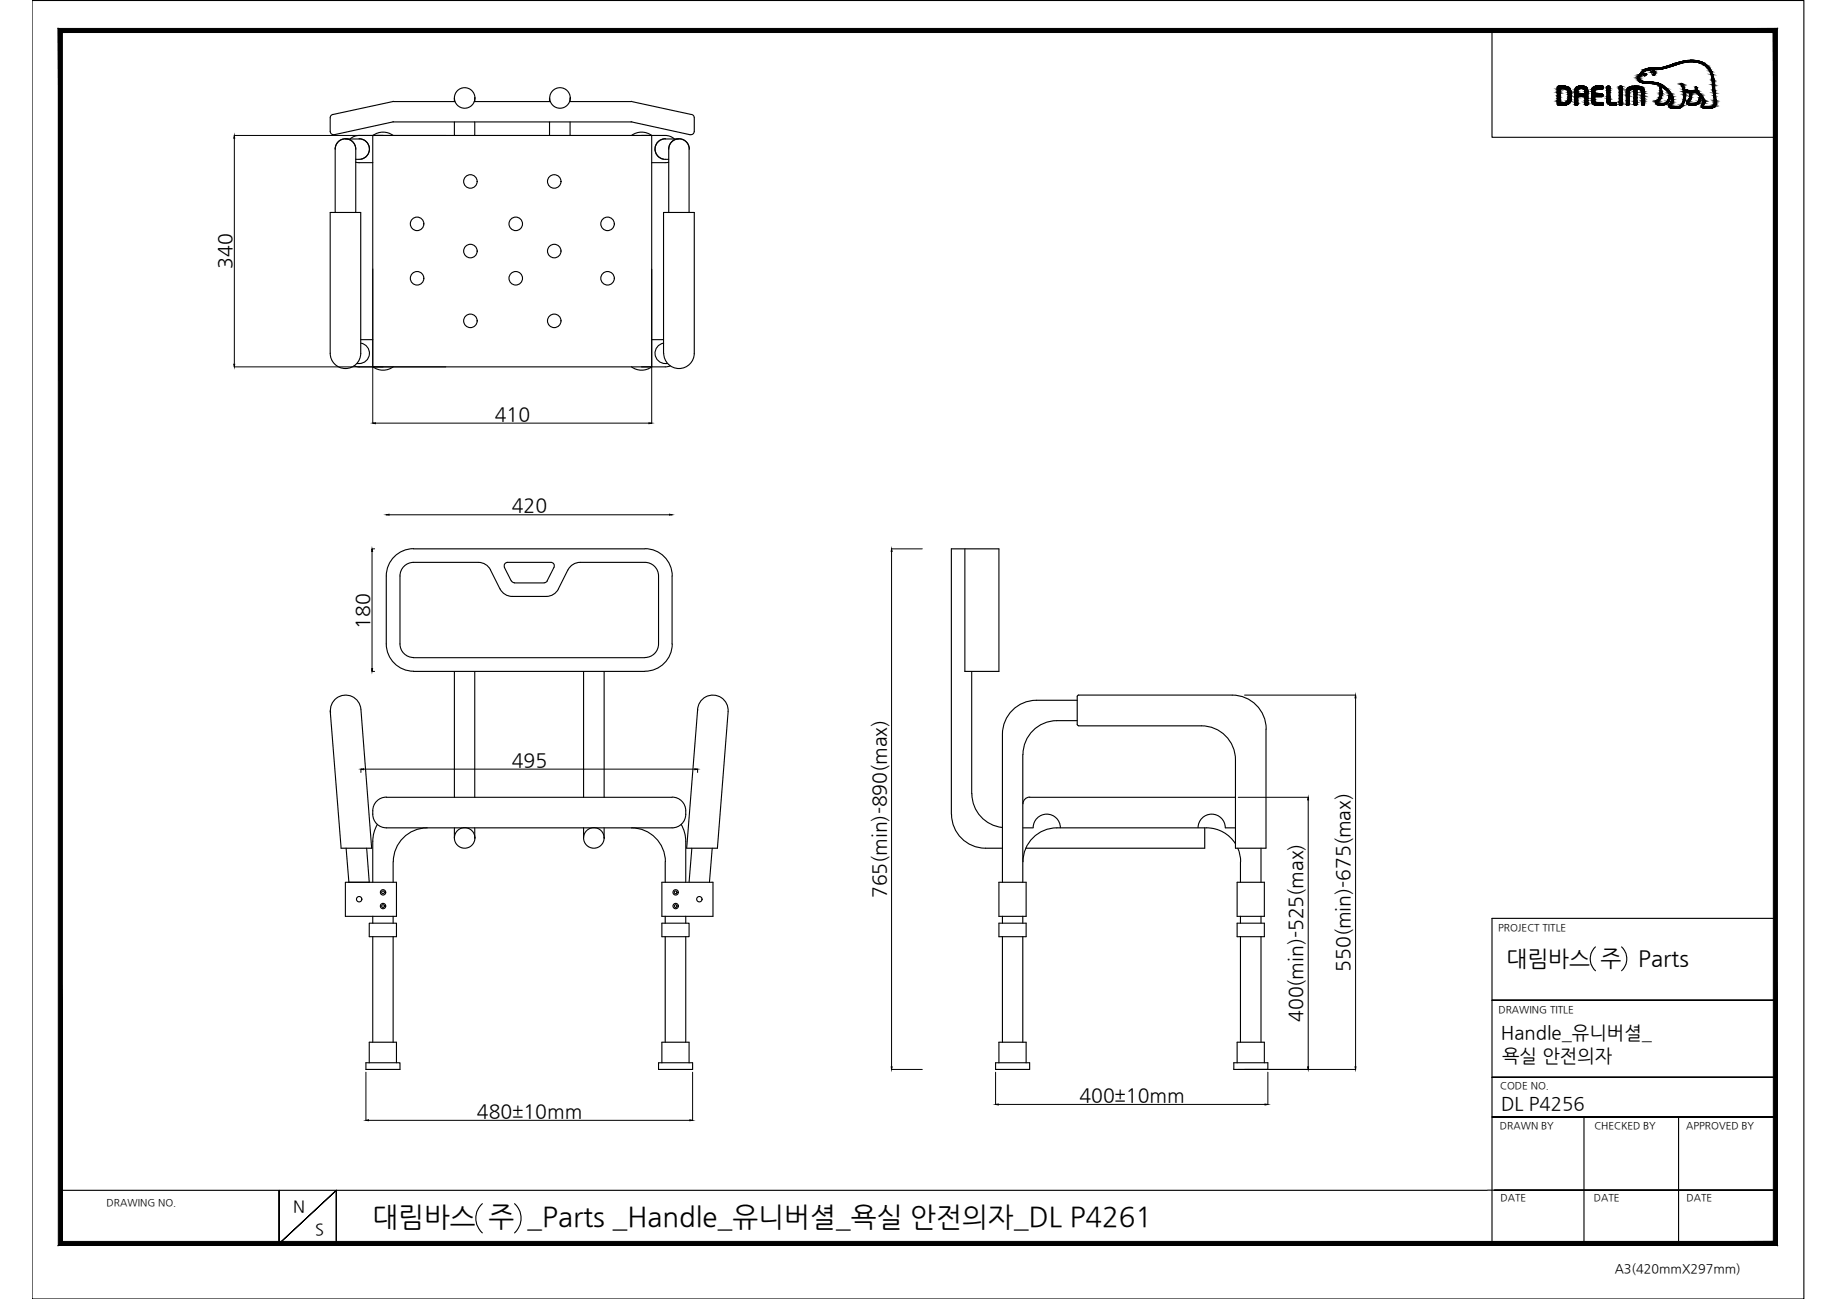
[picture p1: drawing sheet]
<svg xmlns="http://www.w3.org/2000/svg" width="420mm" height="297mm" viewBox="0 0 420 297" stroke-linecap="round" stroke-linejoin="round" font-family="sans-serif">
<defs><g id="words">
<text font-size="6.3" x="85.2" y="280.4">대림바스 주 _Parts _Handle_유니버셜_욕실 안전의자_DL P4261</text>
<g font-size="5.1">
<text x="344.6" y="220.8">대림바스 주</text>
<text x="374.7" y="220.8">Parts</text>
</g>
<g font-size="4.5">
<text x="53" y="61.5" transform="rotate(-90 53 61.5)">340</text>
<text x="113.2" y="96.2">410</text>
<text x="117.1" y="117.1">420</text>
<text x="84.5" y="143.7" transform="rotate(-90 84.5 143.7)">180</text>
<text x="117.1" y="175.3">495</text>
<text x="202.6" y="205.4" transform="rotate(-90 202.6 205.4)">765(min)-890(max)</text>
<text x="308.7" y="222.2" transform="rotate(-90 308.7 222.2)">550(min)-675(max)</text>
<text x="297.9" y="233.7" transform="rotate(-90 297.9 233.7)">400(min)-525(max)</text>
<text x="246.9" y="252">400±10mm</text>
<text x="109.1" y="255.6">480±10mm</text>
</g>
<g font-size="4.3">
<text x="343.3" y="237.5">Handle_유니버셜_</text>
<text x="343.6" y="242.8">욕실 안전의자</text>
<text x="343.3" y="253.7">DL P4256</text>
</g>
<g font-size="3.7">
<text x="67.1" y="277.1">N</text>
<text x="72.1" y="282.5">S</text>
</g>
<text font-size="2.9" x="369.3" y="291.1">A3(420mmX297mm)</text>
<g font-size="2.3">
<text x="342.6" y="212.8">PROJECT TITLE</text>
<text x="342.7" y="231.6">DRAWING TITLE</text>
<text x="343.2" y="249">CODE NO.</text>
<text x="343.1" y="258.3">DRAWN BY</text>
<text x="364.7" y="258.2">CHECKED BY</text>
<text x="385.7" y="258.3">APPROVED BY</text>
<text x="24.4" y="275.9">DRAWING NO.</text>
<text x="343.2" y="274.7">DATE</text>
<text x="364.5" y="274.7">DATE</text>
<text x="385.7" y="274.7">DATE</text>
</g>
</g></defs>
<!-- layer: 0 -->
<path d="M13.3 284.8l392.3-.9h-391.3zM13.3 284.8l392.3-.9 .9 .9zM405.6 7.4v276.5l.9 .9zM405.6 7.4l.9-.9v278.3zM14.3 7.4h391.3l.9-.9zM13.3 6.5h393.2l-392.2 .9zM13.3 6.5l1 277.4v-276.5zM13.3 6.5l1 277.4-1 .9z" fill="#000" stroke="#000" stroke-width=".23"/>
<g fill="none" stroke="#000" stroke-width=".25">
<path d="M7.3 .1h405.3v296.9h-405.3zM341.2 7v24.4h64.9M76.1 26.2a.78 .78 0 0 0-.6 .8l.1 3.3 .4 .4 .5 .1M79 31.8h3.1M81.4 36.4h.7M81.4 37.1l.7 .1M82.1 37.2h3.2M82.1 31h5.5M82.1 31l-.8 .1-1.2 .7M82.5 36.4a2.35 2.35 0 0 0 2-2.5 2.35 2.35 0 0 0-2.4-2.2 2.35 2.35 0 0 1 2.4 2.4 2.35 2.35 0 0 1-2.4 2.3M85.3 31h63.8v52.9h-63.8zM85.3 31a3.9 3.9 0 0 1 4.6 0"/>
<path d="M89.8 27.9l-13.3 2.9M90 23.2h14.1M90 27.9h54.3M90 23.2l-13.9 3M90 27.8l-.1 .1M103.9 22.4v.8M103.9 27.9v3.1M108.5 23.2h17.4M108.6 22.4v.8M108.6 27.9v3.1M125.7 22.4v.8M125.7 27.9v3.1"/>
<path d="M130.3 23.2h14M130.4 22.4v.8M130.4 27.9v3.1M144.3 23.2l13.9 3a.78 .78 0 0 1 .6 .7v3.4l-.5 .4-.5 .1M144.3 27.8l.2 .1M144.4 31a3.9 3.9 0 0 1 4.7 0M144.5 27.9l13.3 2.9M146.7 31h5.9l.9 .3 .7 .5M151.8 36.4a2.35 2.35 0 0 1-2-2.5 2.35 2.35 0 0 1 2.4-2.2 2.41 2.41 0 0 0-2.4 2.8 2.41 2.41 0 0 0 3.2 1.9M152.1 31.8h3.2M152.9 37.1l-3.8 .1M157.6 34.1v14.5"/>
<path d="M157.6 34.1a2.35 2.35 0 0 0-2.3-2.4 2.35 2.35 0 0 0-2.3 2.4v14.5M380.4 24h.1M75.5 48.6h7v32.2a3.5 3.5 0 0 1-3.5 3.5 3.5 3.5 0 0 1-3.5-3.5zM76.7 48.6v-14.5a2.35 2.35 0 0 1 2.3-2.4 2.35 2.35 0 0 1 2.4 2.4v14.5M82.5 77.7h2.8M82.5 78.5a2.35 2.35 0 0 1 2 2.5 2.35 2.35 0 0 1-2.4 2.1M149.1 77.7h2.7M151.8 78.5a2.37 2.37 0 0 0-1.9 2.7 2.37 2.37 0 0 0 2.8 1.9M81 83.7l1.1 .2M81.6 83.1h.5M82.1 83.9h5.5M85.3 83.9a3.9 3.9 0 0 0 4.6 0"/>
<path d="M144.4 83.9a3.9 3.9 0 0 0 4.7 0M151.8 80.8a3.5 3.5 0 0 0 3.5 3.5 3.5 3.5 0 0 0 3.5-3.5v-32.2h-7v32.2M153.3 83.7l-1.1 .2h-5.5M88.3 131.7v15.5a6.2 6.2 0 0 0 6.3 6.3M91.5 131.7v15.5a3.1 3.1 0 0 0 3.1 3.2M94.6 125.5h52.9M94.6 125.5a6.2 6.2 0 0 0-6.3 6.2M115.4 129.7l1.5 3.1M117 132.8l.7 .5M117.6 133.3h6.9M125.2 132.8l-.7 .5M126 128.6h-9.9a.78 .78 0 0 0-.7 1.1"/>
<path d="M126 128.6a.78 .78 0 0 1 .7 1.1l-1.6 3.1M129.9 130.3l-2.2 4.4a3.1 3.1 0 0 1-2.8 1.7h-7.7a3.2 3.2 0 0 1-2.9-1.8l-2.1-4.3a3.1 3.1 0 0 0-2.8-1.7h-14.8a3.1 3.1 0 0 0-3.1 3.1M132.7 128.6h14.8M132.7 128.6a3.1 3.1 0 0 0-2.8 1.7M147.5 125.5a6.2 6.2 0 0 1 6.3 6.2M147.5 128.6a3.1 3.1 0 0 1 3.1 3.1M150.6 131.7v15.5a3.1 3.1 0 0 1-3.1 3.2M153.7 131.7v15.6M220.7 125.5v28h7.8v-28h-10.9v60.7M94.6 153.5h52.9M94.6 150.4h52.9M103.9 153.5v28.8"/>
<path d="M108.6 153.5v28.8M133.5 153.5v28.8M138.2 153.5v28.8M153.8 147.2a6.2 6.2 0 0 1-6.3 6.3M222.2 153.5v28M246.4 159.3l.3-.4h35.1a7.8 7.8 0 0 1 7.8 7.8M246.4 159.3v6.3M82.5 162.2a3.5 3.5 0 0 0-3.8-3.2 3.5 3.5 0 0 0-3.1 3.9M82.5 162.2l2.5 31.8h-7l-2.5-31.5M159.6 162.4l-2.5 31.6h7l2.4-31.3M159.6 162.2v.2M159.6 162.4a3.5 3.5 0 0 1 3.6-3.4 3.5 3.5 0 0 1 3.3 3.7"/>
<path d="M229.3 167.9v33.8M233.9 172.6v29.1M237 160.1h9.4M237 160.1a7.8 7.8 0 0 0-7.7 7.8M241.7 164.8h4.7M241.7 164.8a7.8 7.8 0 0 0-7.7 7.8M246.4 165.6l.3 .3M246.7 166h28.1a7.8 7.8 0 0 1 7.8 7.7v20.3h7v-27.3M79.2 194l.6 7.7h4.7l-.6-7.7M85.3 186.2a3.1 3.1 0 0 0 3.1 3.1h65.3M86.3 188.5l-.7 1.6-.3 1.7v9.9M89.9 197.1v4.6"/>
<path d="M97.7 189.3a7.8 7.8 0 0 0-7.7 7.8M103.9 189.3v2.3M108.6 189.3v2.3M133.5 189.3v2.3M138.2 189.3v2.3M144.4 189.3a7.8 7.8 0 0 1 7.8 7.8M152.1 197.1v4.6M153.7 182.3h-65.3a3.3 3.3 0 0 0-3.1 3.9M153.7 182.3a3.3 3.3 0 0 1 3.1 3.9M155.8 188.5l.7 1.6 .3 1.7v9.9M156.8 186.2a3.1 3.1 0 0 1-3.1 3.1M158.2 194l-.6 7.7"/>
<path d="M162.9 194l-.6 7.7M217.6 186.2a7.8 7.8 0 0 0 7.8 7.8h3.9M222.3 181.5a7.8 7.8 0 0 0 7 7.7M233.9 189.3h2.4M236.3 189.3a3.1 3.1 0 0 1 3.1-3.1 3.1 3.1 0 0 1 3.1 3.1M241.7 189.3h34.3M241.7 189.3a7.8 7.8 0 0 0-7.7 7.8M274 189.3a3.1 3.1 0 0 1 3.1-3.1 3.1 3.1 0 0 1 3.1 3.1M275.5 189.3v4.7h-40.9M276 189.3a7.8 7.8 0 0 1 6.6 3.7M280.2 189.3h2.4M282.6 182.3h-47.1a1.54 1.54 0 0 0-1.5 1.5"/>
<path d="M283.1 194l.5 1.5 .2 1.6M283.7 197.1v4.6M288.4 194v7.7M79 201.7h11.7v7.8h-11.7zM84.5 211.1h6.2v3.1h-6.2zM85.3 209.5v1.6M85.3 214.2v24.1M89.9 209.5v1.6M89.9 214.2v24.1M151.4 211.1h6.2v3.1h-6.2zM151.4 201.7h11.7v7.8h-11.7zM152.1 209.5v1.6"/>
<path d="M152.1 214.2v24.1M156.8 209.5v1.6M156.8 214.2v24.1M228.5 201.7h6.2v7.8h-6.2zM228.5 211.1h6.2v3.1h-6.2zM229.3 209.5v1.6M229.3 214.2v24.1M233.9 209.5v1.6M233.9 214.2v24.1M283 201.7h6.2v7.8h-6.2zM283 211.1h6.2v3.1h-6.2zM283.7 209.5v1.6"/>
<path d="M283.7 214.2v24.1M288.4 209.5v1.6M288.4 214.2v24.1M364.9 216.5a3.7 3.7 0 0 0 0 5.5M370.9 216.5a3.7 3.7 0 0 1 0 5.5M406.1 210h-64.9v74.7M341.2 228.7h64.9h-64.9M83.7 243h7.8v1.5h-7.8zM84.5 243v-4.7h6.2v4.7M150.6 243h7.8v1.5h-7.8zM151.4 243v-4.7h6.2v4.7M227.7 243h7.8v1.5h-7.8z"/>
<path d="M228.5 243v-4.7h6.2v4.7M282.2 243h7.8v1.5h-7.8zM283 243v-4.7h6.2v4.7M341.2 255.4h64.9h-64.9M341.2 246.3h64.9h-64.9M362.3 255.4v28.9M383.9 255.4v28.9M13.8 272.2h326.3M63.8 272.2v12.2l13.1-12.2-13.1 12.2zM110.3 275.2a4.5 4.5 0 0 0 0 6.7M117.7 275.2a4.5 4.5 0 0 1 0 6.7M340.2 272.1h65.9h-64.3"/>
<path d="M76.9 284.4v-12.2v12.2M350.5 284.3h55.6"/>
<circle cx="106.3" cy="22.4" r="2.35"/>
<circle cx="128.1" cy="22.4" r="2.35"/>
<circle cx="95.4" cy="51.2" r="1.55"/>
<circle cx="107.6" cy="41.5" r="1.55"/>
<circle cx="107.6" cy="57.4" r="1.55"/>
<circle cx="118" cy="51.2" r="1.55"/>
<circle cx="126.8" cy="41.5" r="1.55"/>
<circle cx="126.8" cy="57.4" r="1.55"/>
<circle cx="139" cy="51.2" r="1.55"/>
<circle cx="95.4" cy="63.6" r="1.55"/>
<circle cx="107.6" cy="73.4" r="1.55"/>
<circle cx="118" cy="63.6" r="1.55"/>
<circle cx="126.8" cy="73.4" r="1.55"/>
<circle cx="139" cy="63.6" r="1.55"/>
<circle cx="106.3" cy="191.6" r="2.35"/>
<circle cx="135.8" cy="191.6" r="2.35"/>
<circle cx="82.1" cy="205.6" r=".61"/>
<circle cx="87.6" cy="207.2" r=".61"/>
<circle cx="87.6" cy="204.1" r=".61"/>
<circle cx="87.6" cy="207.2" r=".32"/>
<circle cx="87.6" cy="204.1" r=".32"/>
<circle cx="154.5" cy="204.1" r=".61"/>
<circle cx="154.5" cy="207.2" r=".61"/>
<circle cx="154.5" cy="204.1" r=".32"/>
<circle cx="154.5" cy="207.2" r=".32"/>
<circle cx="160" cy="205.6" r=".61"/>
</g>
<!-- layer: PUB_DIM -->
<g fill="none" stroke="#000" stroke-width=".23">
<path d="M53.6 31h48.4M53.6 31.6v51.7M85.3 61.5v35.3M149.1 61.5v35.3M53.6 83.9h48.4M85.9 96.8h62.5M88.3 117.6v.1M89 117.7h64.1M153.7 117.6v.1M85.1 125.5h.6M85.1 126.1v26.8M203.9 125.5h7"/>
<path d="M203.9 126.1v117.9M85.1 153.5h.6M284.6 158.9h25.4M310 159.6v84.4M82.5 175.9v.7M83.1 175.9h75.8M159.6 175.9v.7M283.2 182.3h16M299.2 182.9v61.1M83.7 245.2v11M84.3 256.2h73.5M158.4 245.2v11"/>
<path d="M203.9 244.5h7M227.7 245.2v7.3M228.3 252.5h61M283.2 244.5h26.8M290 245.2v7.3"/>
</g>
<g fill="#000" stroke="#000" stroke-width=".23">
<path d="M53.6 31l.1 .6h-.2zM53.5 83.3h.2l-.1 .6zM85.3 96.8l.6-.1v.2zM148.4 96.7l.7 .1-.7 .1zM88.3 117.7l.7-.1v.2zM153.1 117.6l.6 .1-.6 .1zM85.1 125.5l.1 .6h-.2zM203.9 125.5l.1 .6h-.2zM85 152.9h.2l-.1 .6zM310 158.9l.1 .7h-.2zM82.5 175.9l.6-.1v.2zM158.9 175.8l.7 .1-.7 .1z"/>
<path d="M299.2 182.3l.1 .6h-.2zM83.7 256.2l.6-.1v.2zM157.8 256.1l.6 .1-.6 .1zM203.8 244h.2l-.1 .5zM227.7 252.5h.6v.2zM289.3 252.5h.7l-.7 .2zM299.1 244h.2l-.1 .5zM309.9 244h.2l-.1 .5z"/>
</g>
<g fill="#000" stroke="#000" stroke-width=".23">
<path d="M356.3 19.8h2.1zM356.9 19.7h.9zM361.5 19.7h.4zM365.3 19.7h.4zM373.7 19.7h.8zM375.5 16.4h.5zM376 19h3.2zM376.1 17.3h.2zM376.3 19h3zM376.1 16.9h.3zM376.7 19h2.6zM377.6 15.6h3.4z"/>
<path d="M377.7 16.6h.2zM378.2 15.6h2.8zM378.1 16.2h.2zM378.3 15.6h2.7zM378.7 15.6h2.3zM386.5 13.8h.8zM387.8 20h.3zM356.2 23.9h2.2zM356.7 24h1.3zM361.9 20.3h1.2zM364.1 20.8h.6zM364.2 23.6h2.4z"/>
<path d="M364.6 23.9h2zM365.3 24.1h.2zM365.5 20.3h1.1zM368.5 24.1h.7zM375.3 20.6h.8zM375.5 24h.5zM387.4 21.2h.6zM387.8 20.8h.5zM387.9 20.8h.4zM388.1 21.2h.5zM389.4 22.8h.4z"/>
<path d="M356.9 19.7h1.1zM356.7 19.7h1.3z"/>
<path d="M356.7 19.7h1.3zM356.6 19.7h1.4z"/>
<path d="M356.6 19.7h1.5zM356.4 19.7h1.7z"/>
<path d="M356.4 19.7l2 .1zM356.4 19.7l2 .1h-2.1zM356.2 19.8h2.2z"/>
<path d="M356.2 19.8l2.4 .1zM356.2 19.8l2.4 .1h-2.4z"/>
<path d="M356.2 19.9h2.5zM356.2 19.9h2.5z"/>
<path d="M356.2 19.9l2.5 .1zM356.2 19.9l2.5 .1z"/>
<path d="M361.5 19.7h.4zM361.5 19.7h.4zM361.4 19.7h.5z"/>
<path d="M361.4 19.7h.6zM361.3 19.7h.7z"/>
<path d="M361.3 19.7h.8zM361.2 19.7h.9z"/>
<path d="M361.2 19.7h1.1zM361 19.7h1.3z"/>
<path d="M361 19.7h1.4zM361 19.7h1.4z"/>
<path d="M361 19.7l1.5 .1zM360.8 19.8h1.7z"/>
<path d="M360.8 19.8h1.8zM360.8 19.8h1.8z"/>
<path d="M360.8 19.8l2 .1zM360.6 19.9h2.2zM360.6 19.9h2.2zM360.6 19.9h2.2z"/>
<path d="M360.6 19.9l2.3 .1-.1-.1zM360.6 19.9l2.3 .1h-2.4z"/>
<path d="M365.3 19.7h.8zM365.2 19.7h.9z"/>
<path d="M365.2 19.7h1.3zM365 19.7h1.5z"/>
<path d="M365 19.7h1.5zM364.9 19.7h1.6z"/>
<path d="M364.9 19.7h1.7zM364.9 19.7h1.7z"/>
<path d="M364.9 19.7h1.7zM364.9 19.7h1.7z"/>
<path d="M364.9 19.7l1.7 .1zM364.9 19.7l1.7 .1z"/>
<path d="M364.8 19.8h1.8zM364.6 19.8h2z"/>
<path d="M364.6 19.8h2zM364.6 19.8h2z"/>
<path d="M364.6 19.8l2 .2v-.2zM364.4 20l.2-.2 2 .2z"/>
<path d="M364.4 20l2.2 .1v-.1zM364.4 20l2.2 .1h-2.4z"/>
<path d="M367.7 19.7h.4zM367.7 19.7h.4z"/>
<path d="M367.7 19.7l.4 .1zM367.6 19.8h.5z"/>
<path d="M367.6 19.8h.6zM367.6 19.8h.6z"/>
<path d="M367.6 19.8h.6zM367.6 19.8h.6z"/>
<path d="M367.5 19.8l.7 .1zM367.5 19.8l.7 .1zM367.5 19.9h.7zM367.5 19.9h.7z"/>
<path d="M367.5 19.9l.7 .1zM367.5 19.9l.7 .1z"/>
<path d="M370.5 19.7l.5 .1zM370.4 19.8h.6z"/>
<path d="M370.4 19.8h.6zM370.4 19.8h.6z"/>
<path d="M370.4 19.8l.7 .1-.1-.1zM370.4 19.8l.7 .1h-.7z"/>
<path d="M370.4 19.9h.7zM370.4 19.9h.7z"/>
<path d="M370.4 19.9l.7 .2v-.2zM370.4 19.9l.7 .2h-.7z"/>
<path d="M373.7 19.7l1.2 .1zM373.2 19.8h1.7z"/>
<path d="M373.2 19.8h1.8zM373.1 19.8h1.9z"/>
<path d="M374.5 17.8l.4 .1zM374.5 17.8l.4 .1z"/>
<path d="M374.5 17.9l.4 .1v-.1zM374.5 17.9l.4 .1h-.4z"/>
<path d="M374.5 18l.4 .1zM374.5 18l.4 .1z"/>
<path d="M374.6 17.6h.3zM374.6 17.6h.4z"/>
<path d="M374.6 17.6l.3 .2v-.2zM374.6 17.6l.3 .2h-.4z"/>
<path d="M374.6 18.1h.3zM374.6 18.1h.3z"/>
<path d="M374.6 18.1l.5 .1zM374.6 18.1l.5 .1z"/>
<path d="M373.1 19.8h2.3zM372.7 19.8h2.7z"/>
<path d="M374.6 17.5l.4 .1 .1-.1zM374.6 17.5l.4 .1h-.4z"/>
<path d="M374.6 18.2l.5 .1zM374.6 18.2l.5 .1z"/>
<path d="M374.6 18.3l.7 .1zM374.6 18.3l.7 .1z"/>
<path d="M374.7 17.4h.5zM374.7 17.4l.4 .1z"/>
<path d="M374.8 17.3l.4 .1 .1-.1zM374.8 17.3l.4 .1h-.5z"/>
<path d="M374.7 18.4h.6zM374.7 18.4h.6z"/>
<path d="M374.8 17.3h.5zM374.8 17.3h.5z"/>
<path d="M374.7 18.4l.9 .2zM374.7 18.4l.9 .2z"/>
<path d="M372.7 19.8l2.8 .1zM372.7 19.9h2.8z"/>
<path d="M374.9 17.1l.4 .2 .1-.2zM374.8 17.3l.1-.2 .4 .2z"/>
<path d="M375.1 17h.4zM375.1 17h.4z"/>
<path d="M375.1 17h.4zM375.1 17h.4z"/>
<path d="M375 17h.5zM375 17l.4 .1h-.5z"/>
<path d="M372.7 19.9l3.1 .2-.3-.2zM372.4 20.1l.3-.2 3.1 .2z"/>
<path d="M375.1 16.9l.4 .1zM375.1 16.9l.4 .1zM375.1 17h.4zM375.1 17h.4zM375.1 17h.4zM375.1 17h.4z"/>
<path d="M375.1 17h.4zM375.1 17h.4z"/>
<path d="M375.2 16.8l.4 .1zM375.2 16.8l.4 .1z"/>
<path d="M375.2 16.9h.4zM375.2 16.9h.3z"/>
<path d="M375.2 16.8h.4zM375.2 16.8h.4z"/>
<path d="M374.9 18.6h.7zM374.9 18.6h.7z"/>
<path d="M374.9 18.6h.9zM374.9 18.6h.9z"/>
<path d="M375.2 16.7l.5 .1zM375.2 16.7l.5 .1zM375.2 16.8h.5zM375.2 16.8h.5z"/>
<path d="M375.2 16.8h.5zM375.2 16.8h.4zM375.2 16.8h.4zM375.2 16.8h.4zM375.2 16.8h.4zM375.2 16.8h.4z"/>
<path d="M375.3 16.7h.4zM375.3 16.7h.4z"/>
<path d="M375.2 16.7h.5zM375.2 16.7h.5z"/>
<path d="M375 18.6l1 .1zM375 18.6l1 .1z"/>
<path d="M375.5 16.4l.2 .3 .3-.3zM375.5 16.4l.2 .3h-.4z"/>
<path d="M375 18.7h1zM375 18.7h1zM375 18.7h1zM375 18.7h1z"/>
<path d="M375 18.7h1.1zM375 18.7h1.1z"/>
<path d="M376.1 17.3h.2zM376.1 17.3h.2z"/>
<path d="M376.1 17.3h.2zM376.1 17.3h.2z"/>
<path d="M375 18.7h1.3zM375 18.7h1.3z"/>
<path d="M375 18.7h1.5zM375 18.7h1.5z"/>
<path d="M375.7 16.2l.3 .2 .4-.2zM375.5 16.4l.2-.2 .3 .2zM375.5 16.4h.5z"/>
<path d="M376 17.2h.4zM376 17.2l.3 .1z"/>
<path d="M375.7 16.2h.7zM375.7 16.2h.7z"/>
<path d="M376.1 16.9h.4zM376 16.9h.5zM376 16.9h.5zM376 16.9h.5z"/>
<path d="M376 17.2h.4zM376 17.2h.4z"/>
<path d="M376 16.9l.6 .1zM376 16.9l.6 .1zM376 17h.6zM376 17h.6zM376 17h.6zM376 17h.6z"/>
<path d="M376 17.1h.5zM376 17.1l.4 .1z"/>
<path d="M375.9 17h.7zM375.9 17h.7z"/>
<path d="M375.9 17h.7zM375.9 17l.6 .1zM376 17.1h.5zM376 17.1h.5z"/>
<path d="M376 17h.6zM376 17h.6z"/>
<path d="M376 17h.6zM376 17h.6zM375.9 17h.7zM375.9 17h.7z"/>
<path d="M375.1 18.7h1.6zM375.1 18.7h1.6z"/>
<path d="M375.1 18.7h1.6zM375.1 18.7h1.6zM375.1 18.7h1.6zM375.1 18.7h1.6z"/>
<path d="M375.1 18.7h1.7zM375.1 18.7h1.7z"/>
<path d="M375.1 18.7h1.8zM375.1 18.7h1.8z"/>
<path d="M375.1 18.7h2.2zM375.1 18.7h2.2z"/>
<path d="M375.9 16l.5 .2 .5-.2zM375.7 16.2l.2-.2 .5 .2z"/>
<path d="M376 16h1.1zM375.9 16h1z"/>
<path d="M375.2 18.7l2.9 .1zM375.2 18.7l2.9 .1z"/>
<path d="M376 15.9h1.5zM376 16h1.1z"/>
<path d="M376.1 15.9h1.5zM376.1 15.9h1.5zM376.1 15.9h1.5zM376.1 15.9h1.6z"/>
<path d="M376.1 15.9h1.5zM376 15.9h1.5z"/>
<path d="M377.7 15.6h3.3zM377.6 15.6h3.4zM377.6 15.6h3.4zM377.6 15.6h3.4z"/>
<path d="M377.7 16.6h.2zM377.7 16.6h.2z"/>
<path d="M376.1 15.9h1.9zM376.1 15.9h2z"/>
<path d="M376.1 15.9h1.9zM376.1 15.9h1.6z"/>
<path d="M377.7 16.5l.2 .1 .1-.1zM377.7 16.5l.2 .1zM377.7 16.6h.2zM377.7 16.6h.2z"/>
<path d="M376.1 15.9h2zM376.1 15.9h2.1z"/>
<path d="M377.7 16.5h.4zM377.7 16.5h.3zM377.7 16.5h.3zM377.7 16.5h.3z"/>
<path d="M378.1 17.2h.1zM378.1 17.2h.1z"/>
<path d="M375.2 18.8h3zM375.2 18.8h3z"/>
<path d="M375.2 18.8l3.3 .1zM375.2 18.8l3.3 .1z"/>
<path d="M377.8 16.4h.4zM377.7 16.5h.4z"/>
<path d="M378.1 16.2h.3zM378 16.2h.4z"/>
<path d="M378.3 16.5h.3zM378.3 16.5h.3z"/>
<path d="M378.1 17.1h.2zM378.1 17.1l.1 .1zM378.1 17.2h.1z"/>
<path d="M378 16.2l.5 .1zM378 16.3h.5z"/>
<path d="M378.1 17.1h.3zM378.1 17.1h.2z"/>
<path d="M378 16.3h.5zM377.9 16.3h.6zM377.9 16.3h.6zM377.9 16.3h.6z"/>
<path d="M378.2 17h.3zM378.2 17l.2 .1h-.3z"/>
<path d="M377.9 16.3l.6 .1zM377.9 16.3l.6 .1h-.7z"/>
<path d="M375.4 18.9h3.2zM375.4 18.9h3.2z"/>
<path d="M378.2 16.4l.4 .1zM378.2 16.4l.4 .1z"/>
<path d="M378.3 16.8l.2 .2v-.2zM378.3 16.8l.2 .2h-.3zM378.2 17h.3zM378.2 17h.3z"/>
<path d="M378.3 16.5h.3zM378.3 16.5h.3z"/>
<path d="M378.3 16.5l.3 .1zM378.3 16.5l.3 .1zM378.4 16.6h.2zM378.4 16.6h.2z"/>
<path d="M378.4 16.7l.2 .1zM378.4 16.7l.2 .1h-.3z"/>
<path d="M378.3 16.8h.3zM378.3 16.8h.2z"/>
<path d="M375.4 18.9h3.3zM375.4 18.9h3.3z"/>
<path d="M378.4 16.6h.2zM378.4 16.6l.2 .1z"/>
<path d="M375.5 18.9h3.3zM375.5 18.9h3.3z"/>
<path d="M375.5 18.9l3.5 .1zM375.5 18.9l3.5 .1z"/>
<path d="M376.1 15.9h2.9zM376.1 15.9h2.1z"/>
<path d="M375.7 19h3.5zM375.7 19h3.5zM375.8 19h3.4zM375.8 19h3.4z"/>
<path d="M375.8 19h3.4zM375.8 19h3.4zM376 19h3.2z"/>
<path d="M376 19h3.3zM376 19h3.3z"/>
<path d="M376.1 19h3.2zM376.1 19h3.2zM376.3 19h3z"/>
<path d="M376.6 19h2.7zM376.6 19h2.7zM376.6 19h2.7zM376.6 19h2.7z"/>
<path d="M376.6 19h2.7zM376.6 19h2.7zM376.7 19h2.6z"/>
<path d="M376.7 19l2.8 .1zM376.7 19l2.8 .1z"/>
<path d="M377.8 19.1l1.8 .1zM377.8 19.1l1.8 .1z"/>
<path d="M379.6 19.6h.3zM379.6 19.6h.3z"/>
<path d="M378.3 19.2h1.4zM378.3 19.2h1.4z"/>
<path d="M378.5 19.2h1.3zM378.5 19.2h1.3z"/>
<path d="M378.7 19.2l1.3 .1zM378.7 19.2l1.3 .1z"/>
<path d="M376.3 15.9h3.6zM376.1 15.9h2.9z"/>
<path d="M379.9 19.6h.5zM379.9 19.6h.5z"/>
<path d="M379.6 19.6l.3 .1zM379.6 19.6l.3 .1zM379.6 19.7h.3zM379.6 19.7h.3zM379.6 19.7h.3zM379.6 19.7h.3zM379.6 19.7h.3zM379.6 19.7h.3z"/>
<path d="M379.9 19.7h.6zM379.9 19.7h.6zM379.9 19.7h.6zM379.9 19.7h.6z"/>
<path d="M379.6 19.7l.3 .1zM379.6 19.7l.3 .1z"/>
<path d="M379.6 19.8h.3zM379.6 19.8h.3z"/>
<path d="M379.6 19.8l.4 .5-.1-.5zM379.6 19.8l.4 .5h-.3z"/>
<path d="M376.3 15.8h3.6zM376.3 15.8l3.6 .1z"/>
<path d="M379 19.3l1.1 .1zM379 19.3l1.1 .1z"/>
<path d="M379.2 19.4l1 .1zM379.2 19.4l1 .1z"/>
<path d="M379.4 19.5h.9zM379.4 19.5h.9z"/>
<path d="M376.4 15.8h3.8zM376.3 15.8h3.6z"/>
<path d="M379.6 19.5l.8 .1zM379.6 19.5l.8 .1z"/>
<path d="M379.6 19.6h.8zM379.6 19.6h.8z"/>
<path d="M379.9 19.6l.6 .1zM379.9 19.6l.6 .1z"/>
<path d="M376.6 15.7h3.9zM376.4 15.8h3.8z"/>
<path d="M379.9 19.7h.6zM379.9 19.7h.6z"/>
<path d="M379.9 19.7l.7 .1zM379.9 19.7l.7 .1z"/>
<path d="M380 19.8h.7zM380 19.8h.7z"/>
<path d="M380.1 19.8l.7 .1zM380.1 19.8l.7 .1z"/>
<path d="M376.9 15.6h3.8zM376.6 15.7h3.9z"/>
<path d="M377 15.6h3.8zM376.9 15.6h3.8z"/>
<path d="M380.2 19.9l.9 .2-.3-.2zM380.2 19.9l.9 .2h-.6z"/>
<path d="M377.4 15.6h3.6zM377 15.6h3.8z"/>
<path d="M377.6 15.6h3.4zM377.5 15.6h3.5z"/>
<path d="M377.5 15.6h3.5zM377.4 15.6h3.6z"/>
<path d="M378.4 15.6h2.6zM378.3 15.6h2.7zM378.2 15.6h2.8z"/>
<path d="M378.2 15.6h2.8zM378.2 15.6h2.8zM378.2 15.6h2.8z"/>
<path d="M378.2 15.6h2.8zM378.1 15.6h2.9z"/>
<path d="M378.1 15.6h2.9zM377.7 15.6h3.3zM377.6 15.6h3.4z"/>
<path d="M379.6 15.5h1.6zM378.7 15.6h2.3zM378.4 15.6h2.6z"/>
<path d="M380.1 15.4h1.4zM379.6 15.5h1.6z"/>
<path d="M380.5 15.4h1.3zM380.1 15.4h1.4z"/>
<path d="M380.7 15.3h1.3zM380.5 15.4h1.3z"/>
<path d="M381.1 15.2h1.2zM380.7 15.3h1.3z"/>
<path d="M382.5 14.7h1.1zM382.5 14.7h1.1zM382.5 14.7h1.1zM382.5 14.7h1.1zM382.5 14.7h1.1zM382.5 14.7h1.2z"/>
<path d="M382.5 14.7h1.2zM382.5 14.7h1.2zM382.5 14.7h1.2z"/>
<path d="M381.3 15.1h1.2zM381.1 15.2h1.2z"/>
<path d="M381.5 15.1h1.1zM381.4 15.1h1.2zM381.4 15.1h1.2zM381.4 15.1h1.2z"/>
<path d="M381.4 15.1h1.2zM381.3 15.1h1.2z"/>
<path d="M381.8 15h1.1zM381.5 15.1h1.1zM381.5 15.1h1.1zM381.5 15.1h1.1z"/>
<path d="M382 14.9h1.1zM381.8 15h1.1z"/>
<path d="M382.3 14.8h1.1zM382 14.9h1.1z"/>
<path d="M382.4 14.8h1.1zM382.3 14.8h1.1z"/>
<path d="M382.4 14.8h1.1zM382.4 14.8h1.1z"/>
<path d="M382.5 14.7h1.1zM382.4 14.8h1.1z"/>
<path d="M382.7 14.6h1.2zM382.5 14.7h1.2zM382.5 14.7h1.2z"/>
<path d="M384.5 19.2h.3zM384.5 19.2h.3z"/>
<path d="M384.6 19.4h.3zM384.6 19.4h.3z"/>
<path d="M383.4 14.4l.5 .2 .7-.2zM382.7 14.6l.7-.2 .5 .2z"/>
<path d="M384.6 19.1h.1zM384.6 19.1h.1z"/>
<path d="M384.6 19.1h.2zM384.5 19.1h.3z"/>
<path d="M383.4 14.4h1.4zM383.4 14.4h1.2z"/>
<path d="M384.5 19.1l.3 .1zM384.5 19.1l.3 .1z"/>
<path d="M384.5 19.2h.3zM384.5 19.2h.3z"/>
<path d="M384.5 19.2l.4 .1zM384.5 19.2l.4 .1z"/>
<path d="M384.6 19.3l.3 .1zM384.6 19.3l.3 .1z"/>
<path d="M384.6 19.4l.3 .1zM384.6 19.4l.3 .1z"/>
<path d="M384.6 19.5l.4 .1-.1-.1zM384.6 19.5l.4 .1h-.3z"/>
<path d="M384.7 19.6l.3 .1zM384.7 19.6l.3 .1z"/>
<path d="M384.7 19.7l.4 .1-.1-.1zM384.7 19.7l.4 .1h-.3z"/>
<path d="M384.8 19.8l.4 .3-.1-.3zM384.8 19.8l.4 .3h-.3z"/>
<path d="M383.8 14.3l1 .1 .5-.1zM383.4 14.4l.4-.1 1 .1z"/>
<path d="M383.9 14.3h1.5zM383.8 14.3h1.5z"/>
<path d="M384 14.3h1.6zM383.9 14.3h1.5z"/>
<path d="M384.3 14.2h1.8zM384 14.3h1.6z"/>
<path d="M384.4 14.1h2.8zM384.3 14.2h1.8z"/>
<path d="M386.5 13.8h1.3zM386 13.8h1.8z"/>
<path d="M386 13.8l2.1 .1zM385.7 13.9h2.4z"/>
<path d="M387.9 19.9h.1zM387.9 19.9h.1z"/>
<path d="M387.9 19.9l.2 .1zM387.9 19.9l.2 .1zM387.8 20h.3z"/>
<path d="M387.8 20h.3zM387.8 20h.3z"/>
<path d="M385.7 13.9h2.5zM385.6 13.9h2.6z"/>
<path d="M385.6 13.9h2.6zM385.4 13.9h2.8z"/>
<path d="M385.4 13.9h2.9zM385.3 13.9h3z"/>
<path d="M385.3 13.9l3.3 .1zM384.9 14h3.7z"/>
<path d="M384.9 14h3.9zM384.8 14h4z"/>
<path d="M384.8 14l4.3 .1zM384.4 14.1h4.7z"/>
<path d="M387.2 14.1l2 .1zM387.2 14.1l2 .1z"/>
<path d="M387.7 14.2h1.5zM387.7 14.2h1.5z"/>
<path d="M387.8 14.2l1.6 .1zM387.8 14.2l1.6 .1z"/>
<path d="M388.3 14.3h1.3zM388.3 14.3h1.3z"/>
<path d="M388.5 14.3l1.2 .1zM388.5 14.3l1.2 .1z"/>
<path d="M388.9 14.4l1.2 .2-.4-.2zM388.9 14.4l1.2 .2h-.7z"/>
<path d="M389.4 14.6l.8 .1zM389.4 14.6l.8 .1z"/>
<path d="M389.6 14.7l.8 .3-.2-.3zM389.6 14.7l.8 .3h-.5z"/>
<path d="M389.9 15l.9 .3-.4-.3zM389.9 15l.9 .3h-.5z"/>
<path d="M390.3 15.3l.6 .1zM390.3 15.3l.6 .1z"/>
<path d="M390.4 15.4h.5zM390.4 15.4h.5z"/>
<path d="M390.5 15.4l.5 .1zM390.5 15.4l.5 .1z"/>
<path d="M390.5 15.5l.5 .1zM390.5 15.5l.5 .1z"/>
<path d="M390.6 15.6h.5zM390.6 15.6h.5z"/>
<path d="M390.7 15.6l.5 .3-.1-.3zM390.7 15.6l.5 .3h-.4z"/>
<path d="M390.8 15.9l.7 .4-.3-.4zM390.8 15.9l.7 .4h-.5z"/>
<path d="M391 16.3l.5 .1zM391 16.3l.5 .1z"/>
<path d="M391.1 16.4l.7 .6-.3-.6zM391.1 16.4l.7 .6h-.4z"/>
<path d="M391.7 18.4h.3zM391.7 18.4h.3z"/>
<path d="M391.7 19.2h.4zM391.7 19.2h.4z"/>
<path d="M391.4 17l.4 .1zM391.4 17l.4 .1z"/>
<path d="M391.4 17.1l.5 .5-.1-.5zM391.4 17.1l.5 .5h-.4z"/>
<path d="M391.5 17.6l.5 .4-.1-.4zM391.5 17.6l.5 .4h-.4z"/>
<path d="M391.6 18l.4 .2v-.2zM391.6 18l.4 .2h-.4z"/>
<path d="M391.6 18.2l.4 .2v-.2zM391.6 18.2l.4 .2zM391.7 18.4h.3zM391.7 18.4h.3zM391.7 18.4h.3zM391.7 18.4h.3z"/>
<path d="M391.7 18.4h.3zM391.7 18.4h.3zM391.7 18.4h.3zM391.7 18.4h.3z"/>
<path d="M391.7 18.4l.3 .1zM391.7 18.4l.3 .1h-.3z"/>
<path d="M391.7 18.5l.3 .2v-.2zM391.7 18.5l.3 .2h-.3zM391.7 18.7h.3zM391.7 18.7h.3z"/>
<path d="M391.7 18.7l.3 .3v-.3zM391.7 18.7l.3 .3h-.3z"/>
<path d="M391.7 19h.3zM391.7 19h.3z"/>
<path d="M391.7 19l.4 .2-.1-.2zM391.7 19l.4 .2h-.4z"/>
<path d="M391.7 19.2h.4zM391.7 19.2h.4z"/>
<path d="M391.7 19.2l.4 .1zM391.7 19.2l.4 .1zM391.7 19.3h.4zM391.7 19.3h.4z"/>
<path d="M391.7 19.3h.4zM391.7 19.3h.4z"/>
<path d="M391.7 19.3l.4 .1zM391.7 19.3l.4 .1z"/>
<path d="M391.7 19.4l.4 .1zM391.7 19.4l.4 .1z"/>
<path d="M391.7 19.5l.4 .1v-.1zM391.7 19.5l.4 .1z"/>
<path d="M391.8 19.6l.3 .2v-.2zM391.8 19.6l.3 .2h-.3z"/>
<path d="M391.8 19.8h.3zM391.8 19.8h.3z"/>
<path d="M391.8 19.8l.3 .3v-.3zM391.8 19.8l.3 .3h-.3z"/>
<path d="M356.2 20.3h1.3zM356.2 20.3h1.3z"/>
<path d="M356.2 23.5h1.3zM356.2 23.5h1.3z"/>
<path d="M356.7 24l1.1 .1zM356.9 24.1h.9z"/>
<path d="M356.2 20.3l.7 .1zM356.2 20.3l.7 .1z"/>
<path d="M356.2 20.4l.7 .2v-.2zM356.2 20.4l.7 .2h-.7z"/>
<path d="M356.2 20.6h.7zM356.2 20.6h.7z"/>
<path d="M356.2 20.6l.7 .3v-.3zM356.2 20.6l.7 .3h-.7z"/>
<path d="M356.2 20.9l.7 .3v-.3zM356.2 20.9l.7 .3h-.7z"/>
<path d="M356.2 21.2l.7 .1v-.1zM356.2 21.2l.7 .1h-.7z"/>
<path d="M356.2 21.3l.7 .6v-.6zM356.2 21.3l.7 .6h-.7z"/>
<path d="M356.2 21.9l.7 .3v-.3zM356.2 21.9l.7 .3h-.7z"/>
<path d="M356.2 22.2l.7 .4v-.4zM356.2 22.2l.7 .4h-.7zM356.2 22.6h.7zM356.2 22.6h.7z"/>
<path d="M356.2 22.6l.7 .4v-.4zM356.2 22.6l.7 .4h-.7z"/>
<path d="M356.2 23l.7 .2v-.2zM356.2 23l.7 .2h-.7z"/>
<path d="M356.2 23.2l.7 .1zM356.2 23.2l.7 .1z"/>
<path d="M356.2 23.3l.7 .1v-.1zM356.2 23.3l.7 .1h-.7zM356.2 23.4h.7zM356.2 23.4h.7z"/>
<path d="M356.2 23.4l.7 .1zM356.2 23.4l.7 .1z"/>
<path d="M356.2 23.5h.8zM356.2 23.5h.8z"/>
<path d="M356.2 20.3h1zM356.2 20.3h1.3z"/>
<path d="M356.2 20.3h1zM356.2 20.3h.7zM356.2 20.3h.7zM356.2 20.3h.7z"/>
<path d="M356.2 23.5h1.1zM356.2 23.5h1.1z"/>
<path d="M356.2 23.5h1.2zM356.2 23.5h1.2z"/>
<path d="M356.2 20.3h1.3zM356.2 20.3h1.3z"/>
<path d="M356.2 23.5h1.3zM356.2 23.5h1.3z"/>
<path d="M357.5 20.3h1.5zM357.5 20.3h1.5z"/>
<path d="M356.2 23.5h1.3zM356.2 23.5h1.3z"/>
<path d="M356.6 24h1.4zM356.6 24h1.4z"/>
<path d="M356.4 24h1.7zM356.4 24h1.6z"/>
<path d="M356.3 23.9h2.1zM356.3 23.9l1.8 .1z"/>
<path d="M356.2 23.8h2.4zM356.2 23.8h2.5z"/>
<path d="M356.2 23.8l2.2 .1 .2-.1zM356.2 23.8l2.2 .1h-2.2zM356.2 23.9h2.2z"/>
<path d="M356.2 20l2.7 .1zM356.2 20l2.7 .1z"/>
<path d="M356.2 23.7h2.5zM356.2 23.7l2.5 .1z"/>
<path d="M356.2 20.1h2.7zM356.2 20.1h2.7z"/>
<path d="M356.2 20.1l2.8 .2-.1-.2zM356.2 20.1l2.8 .2h-2.8z"/>
<path d="M356.2 23.6l2.7 .1zM356.2 23.6l2.7 .1z"/>
<path d="M356.2 23.7h2.7zM356.2 23.7h2.5z"/>
<path d="M357.5 20.3h1.5zM357.5 20.3h1.5zM357.5 20.3h1.5zM357.5 20.3h1.5z"/>
<path d="M357.6 20.3h1.4zM357.6 20.3h1.4z"/>
<path d="M357.8 20.3l1.3 .1-.1-.1zM357.8 20.3l1.3 .1zM358.2 20.4h.9zM358.2 20.4h.9z"/>
<path d="M357.7 23.5h1.3zM357.6 23.5h1.4z"/>
<path d="M357.6 23.5h1.4zM357.5 23.5h1.5z"/>
<path d="M356.2 23.5l2.7 .1 .1-.1zM356.2 23.5l2.7 .1h-2.7z"/>
<path d="M358.1 23.4h1zM357.7 23.5h1.3z"/>
<path d="M358.2 20.4l1 .2-.1-.2zM358.2 20.4l1 .2h-.8z"/>
<path d="M358.1 23.4h1zM358.1 23.4h1z"/>
<path d="M358.4 23.2l.7 .2 .1-.2zM358.1 23.4l.3-.2 .7 .2z"/>
<path d="M358.4 20.6l.9 .1zM358.4 20.6l.9 .1z"/>
<path d="M358.5 20.7l.8 .1v-.1zM358.5 20.7l.8 .1z"/>
<path d="M358.6 20.8l.8 .3-.1-.3zM358.6 20.8l.8 .3h-.8z"/>
<path d="M358.5 23l.8 .1zM358.5 23l.8 .1z"/>
<path d="M358.5 23.1l.7 .1 .1-.1zM358.5 23.1l.7 .1h-.8z"/>
<path d="M358.6 21.1l.8 .1v-.1zM358.6 21.1l.8 .1h-.7z"/>
<path d="M358.7 21.2l.7 .2v-.2zM358.7 21.2l.7 .2h-.7z"/>
<path d="M358.7 21.4l.7 .1zM358.7 21.4l.7 .1zM358.7 21.5h.7zM358.7 21.5h.7zM358.7 21.5h.7zM358.7 21.5h.7zM358.7 21.5h.7zM358.7 21.5h.7z"/>
<path d="M358.7 21.5h.7zM358.7 21.5h.7z"/>
<path d="M358.7 21.5l.7 .1zM358.7 21.5l.7 .1z"/>
<path d="M358.7 21.6l.7 .3v-.3zM358.7 21.6l.7 .3h-.7z"/>
<path d="M358.7 21.9l.7 .1v-.1zM358.7 21.9l.7 .1h-.7z"/>
<path d="M358.7 22l.7 .1v-.1zM358.7 22l.7 .1h-.7z"/>
<path d="M358.7 22.1l.7 .1zM358.7 22.1l.7 .1z"/>
<path d="M358.7 22.2h.7zM358.7 22.2h.7z"/>
<path d="M358.7 22.2l.7 .1zM358.7 22.2l.7 .1z"/>
<path d="M358.7 22.3l.7 .4v-.4zM358.7 22.3l.7 .4h-.8zM358.6 22.7h.8zM358.6 22.7h.8z"/>
<path d="M358.6 22.7l.7 .3 .1-.3zM358.6 22.7l.7 .3h-.8z"/>
<path d="M360.2 20.9h.6zM360.2 20.9h.6zM360.2 20.9h.6zM360.2 20.9h.6z"/>
<path d="M360.3 24h.4zM360.3 24h.3z"/>
<path d="M360.3 24h.5zM360.3 24h.4z"/>
<path d="M360.2 24h.6zM360.2 24h.6z"/>
<path d="M360.2 20.8l.6 .1zM360.2 20.8l.6 .1zM360.2 20.9h.6zM360.2 20.9h.6z"/>
<path d="M360.2 20.9h.6zM360.2 20.9h.6zM360.2 20.9h.6zM360.2 20.9h.6z"/>
<path d="M360.2 20.9l.6 .1zM360.2 20.9l.6 .1z"/>
<path d="M360.2 21l.6 .2v-.2zM360.2 21l.6 .2h-.6zM360.2 21.2h.6zM360.2 21.2h.6z"/>
<path d="M360.2 21.2l.6 .2v-.2zM360.2 21.2l.6 .2h-.6z"/>
<path d="M360.2 21.4l.7 .1zM360.2 21.4l.7 .1z"/>
<path d="M360.2 22.1l.6 .1zM360.2 22.1l.6 .1z"/>
<path d="M360.2 22.2l.6 .1v-.1zM360.2 22.2l.6 .1h-.6z"/>
<path d="M360.2 22.3l.6 .5v-.5zM360.2 22.3l.6 .5h-.6z"/>
<path d="M360.2 22.8l.6 .1zM360.2 22.8l.6 .1z"/>
<path d="M360.2 22.9l.6 .4v-.4zM360.2 22.9l.6 .4h-.6z"/>
<path d="M360.2 23.3l.6 .1zM360.2 23.3l.6 .1z"/>
<path d="M360.2 23.4l.6 .2v-.2zM360.2 23.4l.6 .2h-.6z"/>
<path d="M360.2 23.6l.6 .1zM360.2 23.6l.6 .1z"/>
<path d="M360.2 23.7l.6 .1v-.1zM360.2 23.7l.6 .1h-.6z"/>
<path d="M360.2 23.8h.6zM360.2 23.8h.6z"/>
<path d="M360.2 23.8l.6 .1zM360.2 23.8l.6 .1zM360.2 23.9h.6zM360.2 23.9h.6zM360.2 23.9h.6zM360.2 23.9h.6z"/>
<path d="M360.2 23.9h.6zM360.2 23.9h.6z"/>
<path d="M360.2 23.9h.6zM360.2 23.9l.6 .1z"/>
<path d="M360.2 20.6h.7zM360.2 20.6h.7z"/>
<path d="M360.2 20.6l.6 .2 .1-.2zM360.2 20.6l.6 .2h-.6zM360.2 20.8h.6zM360.2 20.8h.6z"/>
<path d="M360.3 20.4l.6 .2 .1-.2zM360.3 20.4l.6 .2h-.7z"/>
<path d="M360.3 20.3h.8zM360.3 20.3h.8z"/>
<path d="M360.3 20.3h.8zM360.3 20.3l.7 .1z"/>
<path d="M360.3 20.3h1zM360.3 20.3h.8z"/>
<path d="M360.3 20.3h1.2zM360.3 20.3h1z"/>
<path d="M362.5 20.9h.7zM362.5 20.9h.7z"/>
<path d="M360.5 20h2.4zM360.4 20h2.5z"/>
<path d="M360.4 20l2.6 .2-.1-.2zM360.4 20l2.6 .2h-2.7zM360.3 20.2h2.7zM360.3 20.2h2.7z"/>
<path d="M360.3 20.2l2.8 .1zM360.3 20.2l2.8 .1z"/>
<path d="M361.8 20.3h1.3zM361.8 20.3h1.3zM361.9 20.3h1.2z"/>
<path d="M362 20.3h1.1zM362 20.3h1.1z"/>
<path d="M362.2 20.3l.9 .1zM362.2 20.3l.9 .1zM362.3 20.4h.8zM362.3 20.4h.8z"/>
<path d="M362.3 20.4l.8 .1v-.1zM362.3 20.4l.8 .1z"/>
<path d="M362.6 24h.5zM362.6 24h.4z"/>
<path d="M362.4 20.5l.7 .1zM362.4 20.5l.7 .1z"/>
<path d="M362.5 20.6l.7 .1-.1-.1zM362.5 20.6l.7 .1h-.7z"/>
<path d="M362.5 20.7l.7 .2v-.2zM362.5 20.7l.7 .2h-.7zM362.5 20.9h.7zM362.5 20.9h.7z"/>
<path d="M362.5 20.9h.7zM362.5 20.9h.7z"/>
<path d="M362.5 20.9l.7 .1zM362.5 20.9l.7 .1zM362.5 21h.7zM362.5 21h.7z"/>
<path d="M362.5 21l.7 .2v-.2zM362.5 21l.7 .2h-.7z"/>
<path d="M362.5 21.2l.7 .1zM362.5 21.2l.7 .1z"/>
<path d="M362.5 21.3l.7 .1v-.1zM362.5 21.3l.7 .1h-.7z"/>
<path d="M362.5 21.4l.7 .1zM362.5 21.4l.7 .1z"/>
<path d="M360.2 21.5h3zM360.2 21.5h3z"/>
<path d="M360.2 21.5l3 .1zM360.2 21.5l3 .1z"/>
<path d="M360.2 21.6l3 .4v-.4zM360.2 21.6l3 .4h-3z"/>
<path d="M360.2 22l3 .1v-.1zM360.2 22l3 .1h-3z"/>
<path d="M362.5 22.1l.7 .1zM362.5 22.1l.7 .1z"/>
<path d="M362.5 22.2l.7 .1v-.1zM362.5 22.2l.7 .1h-.7z"/>
<path d="M362.5 22.3l.7 .2v-.2zM362.5 22.3l.7 .2h-.7zM362.5 22.5h.7zM362.5 22.5h.7z"/>
<path d="M362.5 22.5l.7 .5v-.5zM362.5 22.5l.7 .5h-.7z"/>
<path d="M362.5 23l.7 .1zM362.5 23l.7 .1z"/>
<path d="M362.5 23.1l.7 .3v-.3zM362.5 23.1l.7 .3h-.7z"/>
<path d="M362.5 23.4l.7 .2v-.2zM362.5 23.4l.7 .2h-.7z"/>
<path d="M362.5 23.6l.7 .1v-.1zM362.5 23.6l.7 .1h-.7z"/>
<path d="M362.5 23.7h.7zM362.5 23.7h.7z"/>
<path d="M362.5 23.7l.7 .1zM362.5 23.7l.7 .1z"/>
<path d="M362.5 23.8h.7zM362.5 23.8h.7zM362.5 23.8h.7zM362.5 23.8h.7z"/>
<path d="M362.5 23.8l.7 .1zM362.5 23.8l.7 .1zM362.5 23.9h.7zM362.5 23.9h.7z"/>
<path d="M362.5 23.9h.7zM362.5 23.9l.6 .1zM362.6 24h.5zM362.6 24h.5z"/>
<path d="M364.2 20.3h1.2zM364.2 20.3h1.2z"/>
<path d="M364.1 20.7l.6 .1zM364.1 20.7l.6 .1zM364 20.8h.7z"/>
<path d="M364 20.8h.7zM364 20.8h.7zM364 20.8h.7zM364 20.8h.7z"/>
<path d="M364 20.8l.7 .1zM364 20.8l.7 .1z"/>
<path d="M364 20.9h.7zM364 20.9h.7z"/>
<path d="M364 20.9l.7 .2v-.2zM364 20.9l.7 .2h-.7z"/>
<path d="M364 21.1l.7 .1zM364 21.1l.7 .1z"/>
<path d="M364 21.2l.7 .1v-.1zM364 21.2l.7 .1h-.7z"/>
<path d="M364 21.3l.7 .1v-.1zM364 21.3l.7 .1h-.7z"/>
<path d="M364 21.4l.7 .1zM364 21.4l.7 .1z"/>
<path d="M364 22.1l.7 .1zM364 22.1l.7 .1z"/>
<path d="M364 22.2l.7 .1v-.1zM364 22.2l.7 .1h-.7z"/>
<path d="M364 22.3l.7 .1zM364 22.3l.7 .1z"/>
<path d="M364 22.4l.7 .1v-.1zM364 22.4l.7 .1h-.7z"/>
<path d="M364 22.5l.7 .3v-.3zM364 22.5l.7 .3h-.7z"/>
<path d="M364 22.8h.7zM364 22.8h.7z"/>
<path d="M364 22.8l.7 .1zM364 22.8l.7 .1z"/>
<path d="M364 22.9h.7zM364 22.9h.7zM364 22.9h.7zM364 22.9h.7z"/>
<path d="M364 22.9l.7 .1zM364 22.9l.7 .1z"/>
<path d="M364.1 23l.6 .1zM364.1 23l.6 .1z"/>
<path d="M364.1 23.1l.7 .2-.1-.2zM364.1 23.1l.7 .2h-.7z"/>
<path d="M364.1 20.4l.7 .1zM364.1 20.4l.7 .1z"/>
<path d="M364.1 20.5l.6 .2 .1-.2zM364.1 20.5l.6 .2h-.6z"/>
<path d="M364.1 23.3h.7zM364.1 23.3h.7z"/>
<path d="M364.1 23.3l.8 .1zM364.1 23.3l.8 .1z"/>
<path d="M364.1 20.4h.8zM364.1 20.4h.7z"/>
<path d="M364.1 23.4h.9zM364.1 23.4h.9z"/>
<path d="M364.9 24h1.7zM364.9 24h1.7zM364.9 24h1.7z"/>
<path d="M364.1 20.3h.9zM364.1 20.3l.8 .1z"/>
<path d="M364.2 20.3h1zM364.2 20.3h1.2z"/>
<path d="M364.2 20.3h1zM364.1 20.3h.9z"/>
<path d="M364.2 23.4h1.1zM364.2 23.4h1.1z"/>
<path d="M364.2 23.4h1.1zM364.2 23.4h1.1z"/>
<path d="M364.2 23.4h1.2zM364.2 23.4h1.2z"/>
<path d="M365.3 24.1h.3zM365.3 24.1h.2z"/>
<path d="M365.3 24.1h.4zM365.3 24.1h.3z"/>
<path d="M365.8 20.3h.8zM366.4 20.3h.2zM365.8 20.3h.8z"/>
<path d="M365.2 24.1h.9zM365.2 24.1h.5z"/>
<path d="M364 22.1h2.4zM364 22.1h2.4z"/>
<path d="M364 21.5h2.4zM364 21.5h2.4z"/>
<path d="M364 22.1h2.4zM364 22.1h2.5z"/>
<path d="M364 21.5h2.5zM364 21.5h2.5z"/>
<path d="M364 21.5l2.6 .1zM364 21.5l2.6 .1z"/>
<path d="M365.1 24h1.4zM365.1 24l1 .1z"/>
<path d="M365 24h1.5zM365 24h1.5z"/>
<path d="M364 21.6l2.6 .1zM364 21.6l2.6 .1z"/>
<path d="M364 22h2.6zM364 22l2.5 .1z"/>
<path d="M365.4 20.3h1.2zM365.4 20.3h1.2zM364.2 20.3h2.4zM364.2 20.3h2.4z"/>
<path d="M365.4 20.3h1.2zM365.4 20.3h1.2zM365.5 20.3h1.1z"/>
<path d="M364 21.7h2.6zM364 21.7h2.6z"/>
<path d="M364 22h2.6zM364 22h2.6z"/>
<path d="M364.2 23.4l2.4 .1zM364.2 23.4l2.4 .1z"/>
<path d="M364.9 24h1.7zM364.9 24h1.7z"/>
<path d="M364.9 24h1.7zM364.9 24h1.7z"/>
<path d="M365 24h1.6zM365 24h1.5z"/>
<path d="M364.2 20.1l2.4 .1zM364.2 20.1l2.4 .1z"/>
<path d="M364.2 20.2h2.4zM364.2 20.2h2.4z"/>
<path d="M364.2 20.2l2.4 .1zM364.2 20.2l2.4 .1z"/>
<path d="M364 21.7l2.6 .2v-.2zM364 21.7l2.6 .2h-2.6z"/>
<path d="M364 21.9h2.6zM364 21.9l2.6 .1z"/>
<path d="M364.2 23.5l2.4 .1zM364.2 23.5l2.4 .1zM364.2 23.6h2.4z"/>
<path d="M364.2 23.6l2.4 .1v-.1zM364.2 23.6l2.4 .1h-2.3z"/>
<path d="M364.3 23.7l2.3 .1zM364.3 23.7l2.3 .1z"/>
<path d="M364.3 23.8l2.3 .1v-.1zM364.3 23.8l2.3 .1h-2zM364.6 23.9h2z"/>
<path d="M364.6 23.9l2 .1zM364.6 23.9l2 .1zM364.9 24h1.7z"/>
<path d="M367.5 20l.7 .1zM367.5 20l.7 .1z"/>
<path d="M367.5 20.1l.7 .2v-.2zM367.5 20.1l.7 .2h-.7z"/>
<path d="M367.5 20.3h.7zM367.5 20.3h.7z"/>
<path d="M367.5 20.3l.7 .3v-.3zM367.5 20.3l.7 .3h-.7z"/>
<path d="M367.5 20.6l.7 .1zM367.5 20.6l.7 .1z"/>
<path d="M367.5 20.7l.7 .4v-.4zM367.5 20.7l.7 .4h-.7z"/>
<path d="M367.5 21.1l.7 .1zM367.5 21.1l.7 .1z"/>
<path d="M367.5 21.2l.7 .8v-.8zM367.5 21.2l.7 .8h-.7z"/>
<path d="M367.5 22l.7 .1zM367.5 22l.7 .1z"/>
<path d="M367.5 22.1l.7 .3v-.3zM367.5 22.1l.7 .3h-.7z"/>
<path d="M367.5 22.4l.7 .1v-.1zM367.5 22.4l.7 .1h-.7z"/>
<path d="M367.5 22.5l.7 .2v-.2zM367.5 22.5l.7 .2h-.7z"/>
<path d="M367.5 22.7l.7 .1zM367.5 22.7l.7 .1z"/>
<path d="M367.5 22.8l.7 .1zM367.5 22.8l.7 .1z"/>
<path d="M367.5 22.9h.7zM367.5 22.9h.7z"/>
<path d="M367.5 22.9l.7 .1zM367.5 22.9l.7 .1zM367.5 23h.7zM367.5 23h.7z"/>
<path d="M367.5 23l.7 .1zM367.5 23l.7 .1zM367.5 23.1h.7zM367.5 23.1h.7z"/>
<path d="M367.5 23.1l.8 .1-.1-.1zM367.5 23.1l.8 .1h-.8z"/>
<path d="M367.5 23.2l.8 .1v-.1zM367.5 23.2l.8 .1h-.7zM367.6 23.3h.7zM367.6 23.3h.7z"/>
<path d="M367.6 23.3l.8 .1zM367.6 23.3l.8 .1z"/>
<path d="M367.6 23.4h1zM367.6 23.4h1z"/>
<path d="M368.5 24.1h.6zM368.8 24.1h.3z"/>
<path d="M367.6 23.4h1.2zM367.6 23.4h1.2z"/>
<path d="M367.6 23.4h1.2zM367.6 23.4h1.2z"/>
<path d="M368.5 24.1h.7zM368.5 24.1h.9z"/>
<path d="M368.4 24h1.1zM368.4 24l1 .1z"/>
<path d="M368.3 24h1.3zM368.3 24h1.2z"/>
<path d="M368.3 24h1.3zM368.3 24h1.3z"/>
<path d="M367.6 23.4l2.1 .1zM367.6 23.4l2.1 .1z"/>
<path d="M368.3 24h1.4zM368.3 24h1.4z"/>
<path d="M368.3 24h1.4zM368.3 24h1.3z"/>
<path d="M367.6 23.5h2.1zM367.6 23.5h2.1z"/>
<path d="M367.6 23.5l2.1 .1zM367.6 23.5l2.1 .1z"/>
<path d="M367.7 23.6l2 .1v-.1zM367.7 23.6l2 .1h-2z"/>
<path d="M367.7 23.7l2 .1v-.1zM367.7 23.7l2 .1h-1.8z"/>
<path d="M367.9 23.8l1.8 .1zM367.9 23.8l1.8 .1z"/>
<path d="M368 23.9l1.7 .1v-.1zM368 23.9l1.7 .1zM368.2 24h1.5zM368.2 24h1.5z"/>
<path d="M368.2 24h1.5zM368.2 24h1.5z"/>
<path d="M370.4 24h.6zM370.4 24h.6z"/>
<path d="M370.4 24h.6zM370.4 24h.4z"/>
<path d="M370.4 20.1l.7 .2v-.2zM370.4 20.1l.7 .2h-.7z"/>
<path d="M370.4 20.3l.7 .2v-.2zM370.4 20.3l.7 .2h-.7z"/>
<path d="M370.4 20.5l.7 .7v-.7zM370.4 20.5l.7 .7h-.7z"/>
<path d="M370.4 21.2l.7 .7v-.7zM370.4 21.2l.7 .7h-.7z"/>
<path d="M370.4 21.9l.7 .7v-.7zM370.4 21.9l.7 .7h-.7z"/>
<path d="M370.4 22.6l.7 .6v-.6zM370.4 22.6l.7 .6h-.7z"/>
<path d="M370.4 23.2l.7 .3v-.3zM370.4 23.2l.7 .3h-.7z"/>
<path d="M370.4 23.5l.7 .2v-.2zM370.4 23.5l.7 .2h-.7z"/>
<path d="M370.4 23.7l.7 .1v-.1zM370.4 23.7l.7 .1h-.7z"/>
<path d="M370.4 23.8l.7 .1zM370.4 23.8l.7 .1z"/>
<path d="M370.4 23.9l.6 .1 .1-.1zM370.4 23.9l.6 .1h-.6z"/>
<path d="M372.1 20.6h.7zM372.1 20.6h.7z"/>
<path d="M372.1 24h.4zM372.1 24h.4z"/>
<path d="M372.1 24h.4zM372.1 24h.3z"/>
<path d="M372 24h.6zM372 24h.5z"/>
<path d="M372 21.1h.7zM372 21.1h.7z"/>
<path d="M372 21.1l.7 .3v-.3zM372 21.1l.7 .3h-.7z"/>
<path d="M372 21.4h.7zM372 21.4h.7z"/>
<path d="M372 21.4l.7 .1zM372 21.4l.7 .1z"/>
<path d="M372 21.5h.7zM372 21.5h.7z"/>
<path d="M372 21.5l.7 .1zM372 21.5l.7 .1z"/>
<path d="M372 21.6h.7zM372 21.6h.7z"/>
<path d="M372 21.6l.7 .1v-.1zM372 21.6l.7 .1h-.7z"/>
<path d="M372 21.7l.7 .1zM372 21.7l.7 .1z"/>
<path d="M372 21.8l.7 .2v-.2zM372 21.8l.7 .2h-.7z"/>
<path d="M372 22h.7zM372 22h.7z"/>
<path d="M372 22l.7 1.1v-1.1zM372 22l.7 1.1h-.7z"/>
<path d="M372 23.1h.7zM372 23.1h.7z"/>
<path d="M372 23.1l.7 .5v-.5zM372 23.1l.7 .5h-.7zM372 23.6h.7zM372 23.6h.7z"/>
<path d="M372 23.6l.7 .1v-.1zM372 23.6l.7 .1h-.7z"/>
<path d="M372 23.7h.7zM372 23.7h.7z"/>
<path d="M372 23.7l.7 .1zM372 23.7l.7 .1zM372 23.8h.7zM372 23.8h.7z"/>
<path d="M372 23.8l.7 .1zM372 23.8l.7 .1zM372 23.9h.7zM372 23.9h.7z"/>
<path d="M372 23.9h.7zM372 23.9l.6 .1zM372 24h.6zM372 24h.6z"/>
<path d="M372 20.7l.7 .1zM372 20.7l.7 .1z"/>
<path d="M372 20.8l.7 .3v-.3zM372 20.8l.7 .3h-.7z"/>
<path d="M372.1 20.6l.6 .1 .1-.1zM372.1 20.6l.6 .1h-.7z"/>
<path d="M372.1 20.4l.7 .2 .2-.2zM372.1 20.4l.7 .2h-.7z"/>
<path d="M372.2 20.3h1zM372.2 20.3h1z"/>
<path d="M372.2 20.3h1zM372.2 20.3l.8 .1z"/>
<path d="M372.2 20.3h1zM372.2 20.3h1.3z"/>
<path d="M372.2 20.3h1.4zM372.2 20.3h1.3z"/>
<path d="M373.7 20.3h.7zM373.7 20.3h.7z"/>
<path d="M373.8 24h.5zM373.8 24h.4z"/>
<path d="M373.7 23.9l.7 .1zM373.7 23.9l.7 .1z"/>
<path d="M373.8 24h.6zM373.8 24h.5z"/>
<path d="M373.7 20.4h.7zM373.7 20.4h.7z"/>
<path d="M373.7 20.4l.7 .2v-.2zM373.7 20.4l.7 .2h-.7z"/>
<path d="M373.7 20.6h.7zM373.7 20.6h.7z"/>
<path d="M373.7 20.6l.7 .2v-.2zM373.7 20.6l.7 .2h-.7z"/>
<path d="M373.7 20.8l.7 .1v-.1zM373.7 20.8l.7 .1h-.7z"/>
<path d="M373.7 20.9l.7 .2v-.2zM373.7 20.9l.7 .2h-.7z"/>
<path d="M373.7 21.1l.7 .4v-.4zM373.7 21.1l.7 .4h-.7z"/>
<path d="M373.7 21.5l.7 .1v-.1zM373.7 21.5l.7 .1h-.7z"/>
<path d="M373.7 21.6l.7 .7v-.7zM373.7 21.6l.7 .7h-.7z"/>
<path d="M373.7 22.3l.7 .1v-.1zM373.7 22.3l.7 .1h-.7z"/>
<path d="M373.7 22.4l.7 .7v-.7zM373.7 22.4l.7 .7h-.7z"/>
<path d="M373.7 23.1l.7 .1v-.1zM373.7 23.1l.7 .1h-.7z"/>
<path d="M373.7 23.2l.7 .2v-.2zM373.7 23.2l.7 .2h-.7z"/>
<path d="M373.7 23.4l.7 .1v-.1zM373.7 23.4l.7 .1h-.7z"/>
<path d="M373.7 23.5l.7 .1v-.1zM373.7 23.5l.7 .1h-.7z"/>
<path d="M373.7 23.6l.7 .1zM373.7 23.6l.7 .1z"/>
<path d="M373.7 23.7l.7 .1zM373.7 23.7l.7 .1z"/>
<path d="M373.7 23.8h.7zM373.7 23.8h.7z"/>
<path d="M373.7 23.8l.7 .1zM373.7 23.8l.7 .1zM373.7 23.9h.7zM373.7 23.9h.7z"/>
<path d="M373.7 23.9h.7zM373.7 23.9h.7z"/>
<path d="M373.7 20.3h.7zM373.7 20.3l.7 .1z"/>
<path d="M375.4 20.9h.7zM375.4 20.9h.7z"/>
<path d="M375.5 23.8h.6zM375.5 23.8h.6z"/>
<path d="M372.4 20.1h3.4zM372.3 20.1h3.5z"/>
<path d="M372.3 20.1l3.7 .2-.2-.2zM372.3 20.1l3.7 .2h-3.8z"/>
<path d="M373.6 20.3h2.4zM373.6 20.3h2.4z"/>
<path d="M373.7 20.3h2.3zM373.7 20.3h2.3zM373.7 20.3h2.3zM373.7 20.3h2.3z"/>
<path d="M374.4 20.3h1.6zM374.4 20.3h1.6z"/>
<path d="M374.5 20.3h1.5zM374.5 20.3h1.5z"/>
<path d="M374.7 20.3l1.3 .1zM374.7 20.3l1.3 .1z"/>
<path d="M375 20.4h1zM375 20.4h1z"/>
<path d="M375.1 20.4l.9 .1zM375.1 20.4l.9 .1z"/>
<path d="M375.2 20.5l.9 .1-.1-.1zM375.2 20.5l.9 .1h-.8zM375.3 20.6h.8z"/>
<path d="M375.6 24h.4zM375.6 24h.3z"/>
<path d="M375.4 20.6l.7 .3v-.3zM375.4 20.6l.7 .3h-.7z"/>
<path d="M375.5 23.9h.6zM375.5 23.9l.5 .1zM375.5 24h.5z"/>
<path d="M375.4 20.9l.7 .3v-.3zM375.4 20.9l.7 .3h-.6z"/>
<path d="M375.5 21.2l.6 .2v-.2zM375.5 21.2l.6 .2h-.6z"/>
<path d="M375.5 21.4h.6zM375.5 21.4h.6zM375.5 21.4h.6zM375.5 21.4h.6z"/>
<path d="M375.5 21.4l.6 .1zM375.5 21.4l.6 .1z"/>
<path d="M375.5 21.5l.6 .1zM375.5 21.5l.6 .1z"/>
<path d="M375.5 21.6h.6zM375.5 21.6h.6z"/>
<path d="M375.5 21.6l.6 .1v-.1zM375.5 21.6l.6 .1h-.6z"/>
<path d="M375.5 21.7l.6 .2v-.2zM375.5 21.7l.6 .2h-.6z"/>
<path d="M375.5 21.9l.6 .2v-.2zM375.5 21.9l.6 .2h-.6z"/>
<path d="M375.5 22.1l.6 .3v-.3zM375.5 22.1l.6 .3h-.6z"/>
<path d="M375.5 22.4l.6 .2v-.2zM375.5 22.4l.6 .2h-.6z"/>
<path d="M375.5 22.6l.6 .4v-.4zM375.5 22.6l.6 .4h-.6z"/>
<path d="M375.5 23l.6 .2v-.2zM375.5 23l.6 .2h-.6z"/>
<path d="M375.5 23.2l.6 .3v-.3zM375.5 23.2l.6 .3h-.6z"/>
<path d="M375.5 23.5l.6 .1v-.1zM375.5 23.5l.6 .1h-.6z"/>
<path d="M375.5 23.6l.6 .1zM375.5 23.6l.6 .1z"/>
<path d="M375.5 23.7l.6 .1v-.1zM375.5 23.7l.6 .1h-.6z"/>
<path d="M375.5 23.8h.6zM375.5 23.8h.6z"/>
<path d="M375.5 23.8l.6 .1zM375.5 23.8l.6 .1zM375.5 23.9h.6zM375.5 23.9h.6z"/>
<path d="M375.5 23.9h.6zM375.5 23.9h.6z"/>
<path d="M378.8 23.2h.4zM378.8 23.2h.4z"/>
<path d="M379 22.9h.5zM379 22.9h.5z"/>
<path d="M378.7 23.4l.4 .1zM378.7 23.4l.4 .1z"/>
<path d="M378.7 23.5h.4zM378.7 23.5h.4z"/>
<path d="M378.7 23.3h.4zM378.7 23.3l.4 .1z"/>
<path d="M378.7 23.5l.4 .1zM378.7 23.5l.4 .1z"/>
<path d="M378.7 23.6h.5zM378.7 23.6h.5z"/>
<path d="M378.8 23.2h.4zM378.8 23.2l.3 .1z"/>
<path d="M378.7 23.6l.6 .1zM378.7 23.6l.6 .1z"/>
<path d="M378.8 23.2h.4zM378.8 23.2h.4z"/>
<path d="M378.8 23.1h.5zM378.8 23.1h.5z"/>
<path d="M378.8 23.1h.5zM378.8 23.1l.4 .1h-.4z"/>
<path d="M379 22.9l.5 .1zM379 22.9l.5 .1z"/>
<path d="M379 23h.5zM378.8 23.1h.5z"/>
<path d="M379.1 22.9h.4zM379 22.9h.5z"/>
<path d="M379.2 22.7l.3 .2 .2-.2zM379.2 22.7l.3 .2h-.4z"/>
<path d="M379.7 21.5h.4zM379.7 21.5h.4z"/>
<path d="M379.3 22.7h.4zM379.2 22.7h.5z"/>
<path d="M379.4 22.5l.3 .2 .2-.2zM379.4 22.5l.3 .2h-.4z"/>
<path d="M379.5 22.3l.4 .2v-.2zM379.5 22.3l.4 .2h-.5z"/>
<path d="M379.7 20.3h.3zM379.7 20.3h.3z"/>
<path d="M379.7 20.3l.4 .4-.1-.4zM379.7 20.3l.4 .4h-.4z"/>
<path d="M379.6 22.1l.4 .1zM379.6 22.1l.4 .1z"/>
<path d="M379.6 22.2l.3 .1 .1-.1zM379.6 22.2l.3 .1h-.4z"/>
<path d="M379.7 21.9l.3 .2v-.2zM379.7 21.9l.3 .2h-.4z"/>
<path d="M379.7 20.7l.4 .2v-.2zM379.7 20.7l.4 .2h-.4z"/>
<path d="M379.7 20.9l.4 .3v-.3zM379.7 20.9l.4 .3h-.4zM379.7 21.2h.4zM379.7 21.2h.4z"/>
<path d="M379.7 21.2h.4zM379.7 21.2h.4z"/>
<path d="M379.7 21.2h.4zM379.7 21.2h.4z"/>
<path d="M379.7 21.2l.4 .2v-.2zM379.7 21.2l.4 .2h-.4zM379.7 21.4h.4zM379.7 21.4h.4z"/>
<path d="M379.7 21.4h.4zM379.7 21.4h.4zM379.7 21.4h.4zM379.7 21.4h.4z"/>
<path d="M379.7 21.4l.4 .1zM379.7 21.4l.4 .1zM379.7 21.5h.4zM379.7 21.5h.4zM379.7 21.5h.4zM379.7 21.5h.4z"/>
<path d="M379.7 21.5h.4zM379.7 21.5h.4z"/>
<path d="M379.7 21.5l.4 .1zM379.7 21.5l.4 .1z"/>
<path d="M379.7 21.6l.4 .1v-.1zM379.7 21.6l.4 .1h-.4z"/>
<path d="M379.7 21.7l.3 .2 .1-.2zM379.7 21.7l.3 .2h-.3z"/>
<path d="M379.3 24h1.2zM379.3 24h1.2z"/>
<path d="M379.1 23.9h1.5zM379.1 23.9l1.4 .1z"/>
<path d="M379.1 23.9h1.6zM379.1 23.9h1.5z"/>
<path d="M378.9 23.9h2.1zM378.9 23.9h1.8z"/>
<path d="M378.9 23.9h2.1zM378.9 23.9h2.1z"/>
<path d="M380.5 20.1l.8 .2-.2-.2zM380.5 20.1l.8 .2h-.6z"/>
<path d="M378.8 23.7l2.2 .2 .2-.2zM378.8 23.7l2.2 .2h-2.1z"/>
<path d="M380.7 20.3l.7 .1zM380.7 20.3l.7 .1z"/>
<path d="M378.8 23.7h2.5zM378.8 23.7h2.4z"/>
<path d="M378.7 23.7h2.6zM378.7 23.7h2.6z"/>
<path d="M380.7 23.6h.7zM380.5 23.7h.8z"/>
<path d="M380.9 20.4l.9 .4-.4-.4zM380.9 20.4l.9 .4h-.5z"/>
<path d="M381 23.5h.5zM380.7 23.6h.7z"/>
<path d="M381 23.4h.6zM381 23.4l.5 .1h-.5z"/>
<path d="M381.7 22.4h.3zM381.7 22.4h.3z"/>
<path d="M381.3 23.2l.3 .2 .1-.2zM381 23.4l.3-.2 .3 .2z"/>
<path d="M381.3 23.1h.4zM381.3 23.1l.4 .1z"/>
<path d="M381.3 20.8h.5zM381.3 20.8h.5z"/>
<path d="M381.3 20.8l.8 .4-.3-.4zM381.3 20.8l.8 .4h-.4z"/>
<path d="M381.8 22h.3zM381.8 22h.3zM381.8 22h.3zM381.8 22h.3z"/>
<path d="M381.5 22.8l.2 .3 .1-.3zM381.5 22.8l.2 .3h-.4z"/>
<path d="M381.8 23.8h.5zM381.8 23.8h.5z"/>
<path d="M381.6 22.8h.3zM381.6 22.8h.2z"/>
<path d="M381.7 22.4l.2 .4 .1-.4zM381.7 22.4l.2 .4h-.3z"/>
<path d="M381.8 22l.2 .4 .1-.4zM381.8 22l.2 .4h-.3z"/>
<path d="M381.7 21.2l.5 .2zM381.7 21.2l.5 .2z"/>
<path d="M382.1 21.9h.3zM382.1 21.9h.3z"/>
<path d="M381.8 21.9h.3zM381.8 21.9h.3z"/>
<path d="M381.8 21.9l.3 .1zM381.8 21.9l.3 .1z"/>
<path d="M381.8 22h.3zM381.8 22h.3zM381.8 22h.3zM381.8 22h.3z"/>
<path d="M381.8 22h.3zM381.8 22h.3z"/>
<path d="M381.7 24.2h.4zM381.7 24.2h.4z"/>
<path d="M381.8 24.1h.3zM381.8 24.1l.3 .1z"/>
<path d="M381.7 24.2l.4 .1zM381.7 24.2l.4 .1z"/>
<path d="M381.8 21.4l.5 .1zM381.8 21.4l.5 .1z"/>
<path d="M381.8 24h.4zM381.8 24l.3 .1z"/>
<path d="M381.7 24.3h.5zM381.7 24.3h.5z"/>
<path d="M381.7 24.3h.6zM381.7 24.3h.6z"/>
<path d="M381.8 23.9h.4zM381.8 23.9l.4 .1z"/>
<path d="M381.8 21.5h.5zM381.8 21.5h.5z"/>
<path d="M381.9 21.5l.4 .1zM381.9 21.5l.4 .1z"/>
<path d="M382.3 22.3h.3zM382.3 22.3h.3z"/>
<path d="M381.8 23.9h.5zM381.8 23.9h.5z"/>
<path d="M381.8 23.9h.5zM381.8 23.9h.4z"/>
<path d="M381.9 21.6h.5zM381.8 21.6h.6z"/>
<path d="M381.8 23.8h.5zM381.8 23.8l.5 .1zM381.8 23.9h.5zM381.8 23.9h.5z"/>
<path d="M381.8 24.3h.5zM381.8 24.3h.5z"/>
<path d="M381.8 21.6l.6 .3v-.3zM381.8 21.6l.6 .3h-.6z"/>
<path d="M382 23.7l.3 .1 .1-.1zM382 23.7l.3 .1h-.5z"/>
<path d="M382.1 21.9h.4zM382.1 21.9h.4z"/>
<path d="M382.1 21.9l.4 .1zM382.1 21.9l.4 .1z"/>
<path d="M382.1 23.6h.4zM382.1 23.6l.3 .1h-.4z"/>
<path d="M382.1 22h.4zM382.1 22h.4z"/>
<path d="M382.1 22h.4zM382.1 22h.4z"/>
<path d="M382.2 22l.4 .3-.1-.3zM382.2 22l.4 .3h-.3z"/>
<path d="M382.1 23.6h.4zM382.1 23.6h.4z"/>
<path d="M382.2 23.4l.3 .2 .1-.2zM382.2 23.4l.3 .2h-.4z"/>
<path d="M382.3 22.3l.4 .3-.1-.3zM382.3 22.3l.4 .3h-.4z"/>
<path d="M382.3 23.2l.3 .1zM382.3 23.2l.3 .1z"/>
<path d="M382.2 23.3l.4 .1v-.1zM382.2 23.3l.4 .1h-.4z"/>
<path d="M382.3 22.6l.4 .1zM382.3 22.6l.4 .1z"/>
<path d="M382.3 22.7l.4 .2v-.2zM382.3 22.7l.4 .2h-.4z"/>
<path d="M382.3 22.9l.3 .3 .1-.3zM382.3 22.9l.3 .3h-.3z"/>
<path d="M382.2 24.7h1.9zM382.2 24.7h1.8z"/>
<path d="M382.1 24.7h2.1zM382.1 24.7h2z"/>
<path d="M382 24.6h2.4zM382 24.6l2.2 .1z"/>
<path d="M381.9 24.6h2.5zM381.9 24.6h2.5z"/>
<path d="M381.8 24.5h2.8zM381.8 24.5l2.6 .1z"/>
<path d="M381.8 24.5h2.8zM381.8 24.5h2.8z"/>
<path d="M381.8 24.4h2.9zM381.8 24.4l2.8 .1z"/>
<path d="M384.1 24.3h.7zM384 24.3h.8z"/>
<path d="M381.8 24.3h3zM381.8 24.3l2.9 .1z"/>
<path d="M384.3 24.3h.5zM384.1 24.3h.7z"/>
<path d="M384.5 24.1l.3 .2 .1-.2zM384.3 24.3l.2-.2 .3 .2zM384.3 24.3h.5zM384.3 24.3h.5z"/>
<path d="M384.5 24h.4zM384.5 24l.4 .1zM384.5 24.1h.4zM384.5 24.1h.4z"/>
<path d="M384.6 24h.4zM384.6 24h.3z"/>
<path d="M384.6 23.8l.4 .2v-.2zM384.6 23.8l.4 .2h-.4z"/>
<path d="M385.1 20.9h.3zM385.1 20.9h.3zM385.1 20.9h.3zM385.1 20.9h.3zM385.1 20.9h.3zM385.1 20.9h.3z"/>
<path d="M384.9 20.1l.4 .3-.1-.3zM384.9 20.1l.4 .3h-.3z"/>
<path d="M384.9 23.4l.1 .4 .2-.4zM384.9 23.4l.1 .4h-.4z"/>
<path d="M385 20.4l.3 .1zM385 20.4l.3 .1z"/>
<path d="M385 20.5l.4 .1zM385 20.5l.4 .1z"/>
<path d="M385 22.9l.2 .5 .2-.5zM385 22.9l.2 .5h-.3zM384.9 23.4h.3zM384.9 23.4h.3z"/>
<path d="M385.1 20.9h.3zM385.1 20.9h.3z"/>
<path d="M385.1 20.9l.3 .1zM385.1 20.9l.3 .1z"/>
<path d="M385 22.7l.4 .2v-.2zM385 22.7l.4 .2h-.4z"/>
<path d="M385 20.6h.6zM385 20.6h.6z"/>
<path d="M385.4 20.9h3zM385.4 20.9h3z"/>
<path d="M385.1 21l.3 .1zM385.1 21l.3 .1z"/>
<path d="M385.1 21.1l.3 .1v-.1zM385.1 21.1l.3 .1h-.3z"/>
<path d="M385.1 21.2l.4 .3-.1-.3zM385.1 21.2l.4 .3h-.4z"/>
<path d="M385.1 22.4l.3 .3v-.3zM385.1 22.4l.3 .3h-.4z"/>
<path d="M385.1 21.5l.4 .2v-.2zM385.1 21.5l.4 .2h-.4z"/>
<path d="M385.1 21.7h.4zM385.1 21.7h.4z"/>
<path d="M385.1 21.7l.4 .1zM385.1 21.7l.4 .1z"/>
<path d="M385.1 21.8h.4zM385.1 21.8h.4z"/>
<path d="M385.1 21.8l.4 .1zM385.1 21.8l.4 .1z"/>
<path d="M385.1 21.9h.4zM385.1 21.9h.4z"/>
<path d="M385.1 21.9l.4 .2v-.2zM385.1 21.9l.4 .2h-.4z"/>
<path d="M385.1 22.1l.3 .3 .1-.3zM385.1 22.1l.3 .3h-.3z"/>
<path d="M385 20.6h1.1zM385 20.6h1.1z"/>
<path d="M385.8 23.4h.4zM385.8 23.4h.4z"/>
<path d="M385 20.6l1.6 .1zM385 20.6l1.6 .1z"/>
<path d="M385.8 23.4h.4zM385.8 23.4h.4z"/>
<path d="M385.8 23.4l.4 .1zM385.8 23.4l.4 .1z"/>
<path d="M385.8 23.5h.4zM385.8 23.5h.4z"/>
<path d="M385.8 23.5l.4 .1zM385.8 23.5l.4 .1z"/>
<path d="M385.9 23.3l.3 .1v-.1zM385.9 23.3l.3 .1h-.4z"/>
<path d="M385.9 23.2h.4zM385.9 23.2h.4z"/>
<path d="M385.9 23.2h.4zM385.9 23.2l.3 .1z"/>
<path d="M385.8 23.6h.5zM385.8 23.6h.5z"/>
<path d="M385.8 23.6l.5 .1zM385.8 23.6l.5 .1z"/>
<path d="M385.9 23.1h.5zM385.9 23.1l.4 .1z"/>
<path d="M385.8 23.7h.6zM385.8 23.7h.6z"/>
<path d="M386 23.1h.4zM386 23.1h.4z"/>
<path d="M386.5 21.1h.3zM386.5 21.1h.3z"/>
<path d="M386.5 21.1h.3zM386.5 21.1h.3z"/>
<path d="M386.1 22.9l.3 .2 .1-.2zM386 23.1l.1-.2 .3 .2z"/>
<path d="M386.5 21.8h.4zM386.5 21.8h.4zM386.5 21.8h.4zM386.5 21.8h.4z"/>
<path d="M385 20.7l2.3 .1zM385 20.7l2.3 .1z"/>
<path d="M386.2 22.7l.5 .1zM386.2 22.7l.5 .1z"/>
<path d="M386.2 22.8l.3 .1 .2-.1zM386.2 22.8l.3 .1h-.4z"/>
<path d="M386.4 22.5h.4zM386.4 22.5h.4z"/>
<path d="M386.4 22.5l.3 .2 .1-.2zM386.4 22.5l.3 .2h-.5z"/>
<path d="M386.8 21.1h1.7zM386.8 21.1h1.7z"/>
<path d="M386.5 21.1l.3 .1zM386.5 21.1l.3 .1zM386.5 21.2h.3zM386.5 21.2h.3z"/>
<path d="M386.5 21.2l.3 .1zM386.5 21.2l.3 .1z"/>
<path d="M386.5 21.3l.3 .1zM386.5 21.3l.3 .1z"/>
<path d="M386.5 21.4h.3zM386.5 21.4h.3z"/>
<path d="M386.5 21.4h.3zM386.5 21.4h.3z"/>
<path d="M386.5 21.4l.4 .1zM386.5 21.4l.4 .1zM386.5 21.5h.4zM386.5 21.5h.4z"/>
<path d="M386.5 22.1l.3 .1v-.1zM386.5 22.1l.3 .1h-.3z"/>
<path d="M386.5 22.2l.3 .3v-.3zM386.5 22.2l.3 .3h-.4z"/>
<path d="M386.5 21.5h.4zM386.5 21.5h.4z"/>
<path d="M386.5 21.5l.4 .1zM386.5 21.5l.4 .1z"/>
<path d="M386.5 21.6l.4 .2v-.2zM386.5 21.6l.4 .2h-.4zM386.5 21.8h.4zM386.5 21.8h.4zM386.5 21.8h.4zM386.5 21.8h.4zM386.5 21.8h.4zM386.5 21.8h.4z"/>
<path d="M386.5 21.8h.4zM386.5 21.8h.4z"/>
<path d="M386.5 21.8l.4 .1zM386.5 21.8l.4 .1z"/>
<path d="M386.5 21.9l.3 .2 .1-.2zM386.5 21.9l.3 .2h-.3z"/>
<path d="M385 20.8h2.6zM385 20.8h2.6z"/>
<path d="M386.4 24h1.4zM386.4 24h1.4z"/>
<path d="M387.9 20.8h.4zM387.9 20.8h.4zM387.9 20.8h.4zM387.9 20.8h.4zM387.9 20.8h.4zM387.9 20.8h.4zM387.9 20.8h.4z"/>
<path d="M387.9 20.8h.4zM387.9 20.8h.4z"/>
<path d="M386.2 23.9h1.8zM386.2 23.9l1.6 .1z"/>
<path d="M386.1 23.9h1.9zM386.1 23.9h1.9z"/>
<path d="M387.8 20l.3 .1zM387.8 20l.3 .1zM387.8 20.1h.3zM387.8 20.1h.3zM387.8 20.1h.3zM387.8 20.1h.3z"/>
<path d="M387.8 20.1h.3zM387.8 20.1h.3zM387.8 20.1h.3zM387.8 20.1h.3zM387.8 20.1h.3zM387.8 20.1h.3zM387.8 20.1h.3zM387.8 20.1h.3z"/>
<path d="M387.8 20.1h.3zM387.8 20.1h.3z"/>
<path d="M387.8 20.1l.3 .1zM387.8 20.1l.3 .1z"/>
<path d="M387.8 20.2l.4 .3-.1-.3zM387.8 20.2l.4 .3h-.3z"/>
<path d="M387.9 20.5l.4 .2-.1-.2zM387.9 20.5l.4 .2h-.4z"/>
<path d="M386 23.9h2.2zM386 23.9h2z"/>
<path d="M387.9 20.7l.4 .1zM387.9 20.7l.4 .1zM387.9 20.8h.4zM387.9 20.8h.4z"/>
<path d="M385.9 23.8h2.4zM385.9 23.8l2.3 .1z"/>
<path d="M387.9 20.8h.4zM387.8 20.8h.5zM387.6 20.8h.7z"/>
<path d="M385 20.8l3.3 .1zM385 20.8l3.3 .1z"/>
<path d="M385.1 20.9h3.3zM385.1 20.9h3.3z"/>
<path d="M385.4 20.9h3zM385.4 20.9h3z"/>
<path d="M385.4 20.9h3.1zM385.4 20.9h3.1z"/>
<path d="M385.6 20.9l2.9 .1zM385.6 20.9l2.9 .1z"/>
<path d="M385.9 21h2.6zM385.9 21h2.6z"/>
<path d="M388.5 21.6h.4zM388.5 21.6h.4zM388.5 21.6h.4zM388.5 21.6h.4z"/>
<path d="M386.2 21l2.3 .1zM386.2 21l2.3 .1zM386.5 21.1h2zM386.5 21.1h2zM386.5 21.1h2zM386.5 21.1h2zM386.5 21.1h2zM386.5 21.1h2z"/>
<path d="M385.8 23.7h2.7zM385.8 23.7h2.7z"/>
<path d="M385.8 23.7l2.5 .1 .2-.1zM385.8 23.7l2.5 .1h-2.4z"/>
<path d="M386.5 21.1h2zM386.5 21.1h2z"/>
<path d="M386.8 21.1h1.7zM386.8 21.1h1.7zM386.8 21.1h1.7zM386.8 21.1h1.7z"/>
<path d="M386.8 21.1h1.7zM386.8 21.1h1.7z"/>
<path d="M386.9 21.1h1.7zM386.9 21.1h1.7z"/>
<path d="M388 23.6h.5zM387.8 23.7h.7z"/>
<path d="M387.1 21.1l1.5 .1zM387.1 21.1l1.5 .1z"/>
<path d="M388 21.2h.6zM388 21.2h.6zM388.1 21.2h.5z"/>
<path d="M388.2 21.2h.4zM388.2 21.2h.4z"/>
<path d="M388.2 23.5h.4zM388 23.6h.5z"/>
<path d="M388.2 21.2l.5 .1zM388.2 21.2l.5 .1z"/>
<path d="M388.2 23.4h.5zM388.2 23.4l.4 .1h-.4z"/>
<path d="M388.2 21.3l.6 .1zM388.2 21.3l.6 .1z"/>
<path d="M388.7 22.2h.3zM388.7 22.2h.3z"/>
<path d="M388.4 23.2l.3 .2v-.2zM388.4 23.2l.3 .2h-.5z"/>
<path d="M388.3 21.4l.6 .1zM388.3 21.4l.6 .1z"/>
<path d="M388.5 23.1h.3zM388.5 23.1l.2 .1z"/>
<path d="M388.6 22.8l.2 .3 .1-.3zM388.6 22.8l.2 .3h-.3z"/>
<path d="M388.5 21.5l.4 .1zM388.5 21.5l.4 .1z"/>
<path d="M388.5 21.6l.5 .1zM388.5 21.6l.5 .1zM388.5 21.7h.5zM388.5 21.7h.5zM388.5 21.7h.5zM388.5 21.7h.5z"/>
<path d="M388.7 22.5l.2 .3 .1-.3zM388.7 22.5l.2 .3h-.3z"/>
<path d="M388.5 21.7h.5zM388.5 21.7h.5z"/>
<path d="M388.7 22.2l.3 .1zM388.7 22.2l.3 .1zM388.7 22.3h.3zM388.7 22.3h.3zM388.7 22.3h.3zM388.7 22.3h.3z"/>
<path d="M388.7 22.3h.3zM388.7 22.3h.3z"/>
<path d="M388.7 22.3l.3 .1v-.1zM388.7 22.3l.3 .1h-.3z"/>
<path d="M388.7 22.4l.3 .1v-.1zM388.7 22.4l.3 .1h-.3z"/>
<path d="M388.6 21.7l.5 .1zM388.6 21.7l.5 .1z"/>
<path d="M389 22.2h.5zM389 22.2h.5z"/>
<path d="M388.7 22.2h.3zM388.7 22.2h.3z"/>
<path d="M388.7 21.8l.5 .1zM388.7 21.8l.5 .1z"/>
<path d="M389.1 24.2h.5zM389.1 24.2h.5zM389.1 24.2h.5zM389.1 24.2h.5z"/>
<path d="M389.2 24.3h.5zM389.2 24.3h.5z"/>
<path d="M388.7 21.9l.6 .1zM388.7 21.9l.6 .1z"/>
<path d="M389.3 23.9h.4zM389.3 23.9h.4z"/>
<path d="M388.7 22l.7 .1zM388.7 22l.7 .1z"/>
<path d="M388.7 22.1l.8 .1zM388.7 22.1l.8 .1h-.8z"/>
<path d="M389 22.2l.5 .1zM389 22.2l.5 .1zM389 22.3h.5zM389 22.3h.5zM389 22.3h.5zM389 22.3h.5zM389 22.3h.5zM389 22.3h.5z"/>
<path d="M389 22.3h.5zM389 22.3h.5z"/>
<path d="M389.1 22.3l.5 .1zM389.1 22.3l.5 .1z"/>
<path d="M389.5 22.9h.4zM389.5 22.9h.4z"/>
<path d="M389.2 24.1l.4 .1zM389.2 24.1l.4 .1z"/>
<path d="M389.2 24.2h.4zM389.2 24.2h.4z"/>
<path d="M389.1 24.2h.5zM389.1 24.2h.5z"/>
<path d="M389.1 24.2l.5 .1zM389.1 24.2l.5 .1zM389.2 24.3h.4zM389.2 24.3h.4z"/>
<path d="M389.2 22.4l.6 .4-.2-.4zM389.2 22.4l.6 .4h-.4zM389.4 22.8h.4z"/>
<path d="M389.3 23.9l.3 .2 .1-.2zM389.3 23.9l.3 .2h-.4z"/>
<path d="M389.2 24.3h.5zM389.2 24.3h.5z"/>
<path d="M389.2 24.3h.5zM389.2 24.3h.5z"/>
<path d="M389.4 22.8l.5 .1-.1-.1zM389.4 22.8l.5 .1h-.4z"/>
<path d="M389.4 23.7l.3 .2 .1-.2zM389.4 23.7l.3 .2h-.4z"/>
<path d="M389.5 23.6l.3 .1zM389.5 23.6l.3 .1z"/>
<path d="M389.4 23.7h.4zM389.4 23.7h.4z"/>
<path d="M389.5 22.9l.4 .1zM389.5 22.9l.4 .1z"/>
<path d="M389.6 23l.3 .1zM389.6 23l.3 .1z"/>
<path d="M389.6 23.5l.3 .1zM389.6 23.5l.3 .1z"/>
<path d="M389.5 23.6h.4zM389.5 23.6h.3z"/>
<path d="M389.6 23.1l.3 .1zM389.6 23.1l.3 .1z"/>
<path d="M389.6 23.2l.3 .2v-.2zM389.6 23.2l.3 .2h-.3zM389.6 23.4h.3zM389.6 23.4h.3z"/>
<path d="M389.6 23.4h.3zM389.6 23.4l.3 .1z"/>
<path d="M389.7 24.7h1.8zM389.7 24.7h1.8z"/>
<path d="M389.6 24.7h2zM389.6 24.7h1.9z"/>
<path d="M389.5 24.7h2.2zM389.5 24.7h2.1z"/>
<path d="M389.4 24.6h2.4zM389.4 24.6l2.3 .1z"/>
<path d="M391.9 21h.4zM391.9 21h.4z"/>
<path d="M389.3 24.6h2.6zM389.3 24.6h2.5z"/>
<path d="M389.3 24.5h2.7zM389.3 24.5l2.6 .1z"/>
<path d="M391.8 20.1l.3 .1zM391.8 20.1l.3 .1z"/>
<path d="M391.8 20.2l.4 .3-.1-.3zM391.8 20.2l.4 .3h-.4z"/>
<path d="M392.1 23.4h.4zM392.1 23.4h.4z"/>
<path d="M389.2 24.4l2.9 .1zM389.2 24.4l2.9 .1z"/>
<path d="M389.2 24.5h2.9zM389.2 24.5h2.8z"/>
<path d="M391.8 20.5l.4 .1zM391.8 20.5l.4 .1h-.4z"/>
<path d="M391.8 20.6l.4 .1zM391.8 20.6l.4 .1zM391.8 20.7h.4zM391.8 20.7h.4z"/>
<path d="M391.8 20.7h.4zM391.8 20.7h.4z"/>
<path d="M391.8 20.7l.4 .1zM391.8 20.7l.4 .1z"/>
<path d="M391.8 20.8h.4zM391.8 20.8h.4z"/>
<path d="M391.8 20.8l.5 .2-.1-.2zM391.8 20.8l.5 .2h-.4z"/>
<path d="M391.7 24.3h.5zM391.5 24.3h.7z"/>
<path d="M391.5 24.3h.7zM391.5 24.3h.7z"/>
<path d="M389.2 24.3h3zM389.2 24.3l2.9 .1z"/>
<path d="M391.9 21l.4 .3v-.3zM391.9 21l.4 .3h-.4z"/>
<path d="M391.9 21.3l.4 .1zM391.9 21.3l.4 .1z"/>
<path d="M391.9 21.4l.4 .4v-.4zM391.9 21.4l.4 .4h-.3z"/>
<path d="M391.8 24.2h.5zM391.7 24.3h.5z"/>
<path d="M392 21.8l.3 .2v-.2zM392 21.8l.3 .2z"/>
<path d="M392 22l.4 .3-.1-.3zM392 22l.4 .3h-.4z"/>
<path d="M391.9 24.2h.4zM391.8 24.2h.5z"/>
<path d="M392 22.3l.4 .3v-.3zM392 22.3l.4 .3h-.3z"/>
<path d="M392 24l.3 .2 .1-.2zM392 24l.3 .2h-.4z"/>
<path d="M392.1 22.6l.3 .1zM392.1 22.6l.3 .1z"/>
<path d="M392.1 22.7l.4 .2-.1-.2zM392.1 22.7l.4 .2h-.4z"/>
<path d="M392 23.9h.4zM392 23.9l.4 .1z"/>
<path d="M392.1 22.9h.4zM392.1 22.9h.4z"/>
<path d="M392.1 22.9l.4 .1zM392.1 22.9l.4 .1z"/>
<path d="M392.1 23l.4 .1zM392.1 23l.4 .1zM392.1 23.1h.4zM392.1 23.1h.4z"/>
<path d="M392.1 23.1h.4zM392.1 23.1h.4z"/>
<path d="M392.1 23.1l.4 .1zM392.1 23.1l.4 .1z"/>
<path d="M392.1 23.2h.4zM392.1 23.2h.4z"/>
<path d="M392.1 23.2l.4 .2zM392.1 23.2l.4 .2h-.4z"/>
<path d="M392.1 23.6l.4 .1v-.1zM392.1 23.6l.4 .1h-.4z"/>
<path d="M392.1 23.7l.3 .2 .1-.2zM392.1 23.7l.3 .2h-.4z"/>
<path d="M392.1 23.4h.4zM392.1 23.4h.4z"/>
<path d="M392.1 23.4h.4zM392.1 23.4h.4z"/>
<path d="M392.1 23.4l.4 .2v-.2zM392.1 23.4l.4 .2h-.4z"/>
</g>
<g fill="none" stroke="#000" stroke-width=".25">
<path d="M356.2 19.8a2.5 2.5 0 0 1 3.1 .9l.1 1.2a1.73 1.73 0 0 1-1.9 2.2h-.6a.6 .6 0 0 1-.7-.2 .6 .6 0 0 1 0-.7zM360.6 19.9l.7-.2a1.47 1.47 0 0 1 1.5 .3 1.47 1.47 0 0 1 .4 1.6v2.1a.35 .35 0 0 1-.4 .3 .35 .35 0 0 1-.3-.4v-1.5h-1.7v1.3a.39 .39 0 0 1-.1 .6 .39 .39 0 0 1-.5-.3v-2.9l.1-.5zM361.8 19.7h.1M364.4 20l.5-.3h1.7v.6h-1.1a.73 .73 0 0 0-.7 .3 .73 .73 0 0 0 0 .9h1.6a.3 .3 0 0 1 .3 .3 .3 .3 0 0 1-.4 .3h-1.6v.2a1.1 1.1 0 0 0 .3 1.1l1.6 .1v.5l-.9 .1a1.33 1.33 0 0 1-1.4-.3 1.33 1.33 0 0 1-.3-1.4l.1-2zM367.5 19.8a.37 .37 0 0 1 .5-.1 .37 .37 0 0 1 .2 .4v2.4a.63 .63 0 0 0 0 .8 .63 .63 0 0 0 .8 .1h.7v.6h-.1a1.59 1.59 0 0 1-2-.7zM370.4 19.8l.3-.1a.49 .49 0 0 1 .4 .3 .49 .49 0 0 1 0 .5v2.7a.49 .49 0 0 1 0 .6 .49 .49 0 0 1-.5 .2l-.2-.1zM375.5 16.4a4.5 4.5 0 0 1 3.2-.8l1.4-.2 4.8-1.4a7.1 7.1 0 0 1 5.3 .7 6.4 6.4 0 0 1 1.9 4.6l.1 1.3a7.6 7.6 0 0 1 .1 3.6l-.8 .5h-1.2a.8 .8 0 0 1-1.2-.5h.1a1.22 1.22 0 0 0-.1-1.9l-.1-.1a1.81 1.81 0 0 1-1.2 1.8h-.1a2.08 2.08 0 0 1-1.9-.4l.2-.5a1.95 1.95 0 0 0 .5-2l-1.1-.2v.3a4 4 0 0 1-1 3.4l-1.7 .1a.64 .64 0 0 1-.9-.2 .64 .64 0 0 1 .3-.9 1.69 1.69 0 0 0 0-1.7 2 2 0 0 1-2.6 2.1 .6 .6 0 0 1-.7-.3 .6 .6 0 0 1 .3-.8 3.3 3.3 0 0 0 .5-3.3l-1.3-.4-2-.2a1.84 1.84 0 0 1-1.8-1.1zM376 17h.6a.32 .32 0 0 1-.4 .3 .32 .32 0 0 1-.3-.3zM377.7 16.5l.4-.3a.51 .51 0 0 1 .5 .5 .51 .51 0 0 1-.5 .5l.2-.7-.4 .1zM377.7 16.7h.1M379.9 19.6l.3 .3a3.1 3.1 0 0 1 1.6 1.7l-.1 .8a1.8 1.8 0 0 1-2.6 1.1 3.5 3.5 0 0 0 .8-3.9zM382.6 15.1a8.9 8.9 0 0 1 6.8-.5 4.4 4.4 0 0 1 2.3 3.8l.4 4.7a1.03 1.03 0 0 1-.5 1.2h-1.9l-.1-.3a1.26 1.26 0 0 0-.1-1.8l-.6-.6a2.54 2.54 0 0 1-.9-1.7l-.2 .2 .1 .7"/>
<path d="M382.6 15.1a11.7 11.7 0 0 1-5 .8 2.55 2.55 0 0 0-2.7 2.2 2.4 2.4 0 0 0 1.8 .6 5.5 5.5 0 0 1 6 4.1l-.2 .7-.4 .7 .2 .1a3.3 3.3 0 0 0 2.2-.2 5.2 5.2 0 0 0 0-4.9h.3l.5 1.3 2.6 .3M382.6 15.1h.1M356.9 20.3a1.33 1.33 0 0 1 1.5 .2 1.33 1.33 0 0 1 .3 1.5 1.36 1.36 0 0 1-1.8 1.4zM361 20.4a.93 .93 0 0 1 1.1-.1 .93 .93 0 0 1 .4 1.1l-1.6 .1zM372.4 20.1a4.2 4.2 0 0 1 3.4 0l.3 .8v2.9a.37 .37 0 0 1-.5 .2 .37 .37 0 0 1-.1-.5l-.1-2.6a.74 .74 0 0 0-1-.5v3.5l-.2 .1-.5-.1v-3.5a.8 .8 0 0 0-.9 .2 .8 .8 0 0 0-.1 .9v2.1a.36 .36 0 0 1-.4 .4 .36 .36 0 0 1-.3-.4v-2.8zM386.8 21.1l.7 .1a1.08 1.08 0 0 1 1.2 1.2 1.1 1.1 0 0 1-1.3 1.3h-1.1l-.1-.2v-.2a2.14 2.14 0 0 0 .6-2.2zM387.9 20.8h.1"/>
</g>
<use href="#words"/>
</svg>
